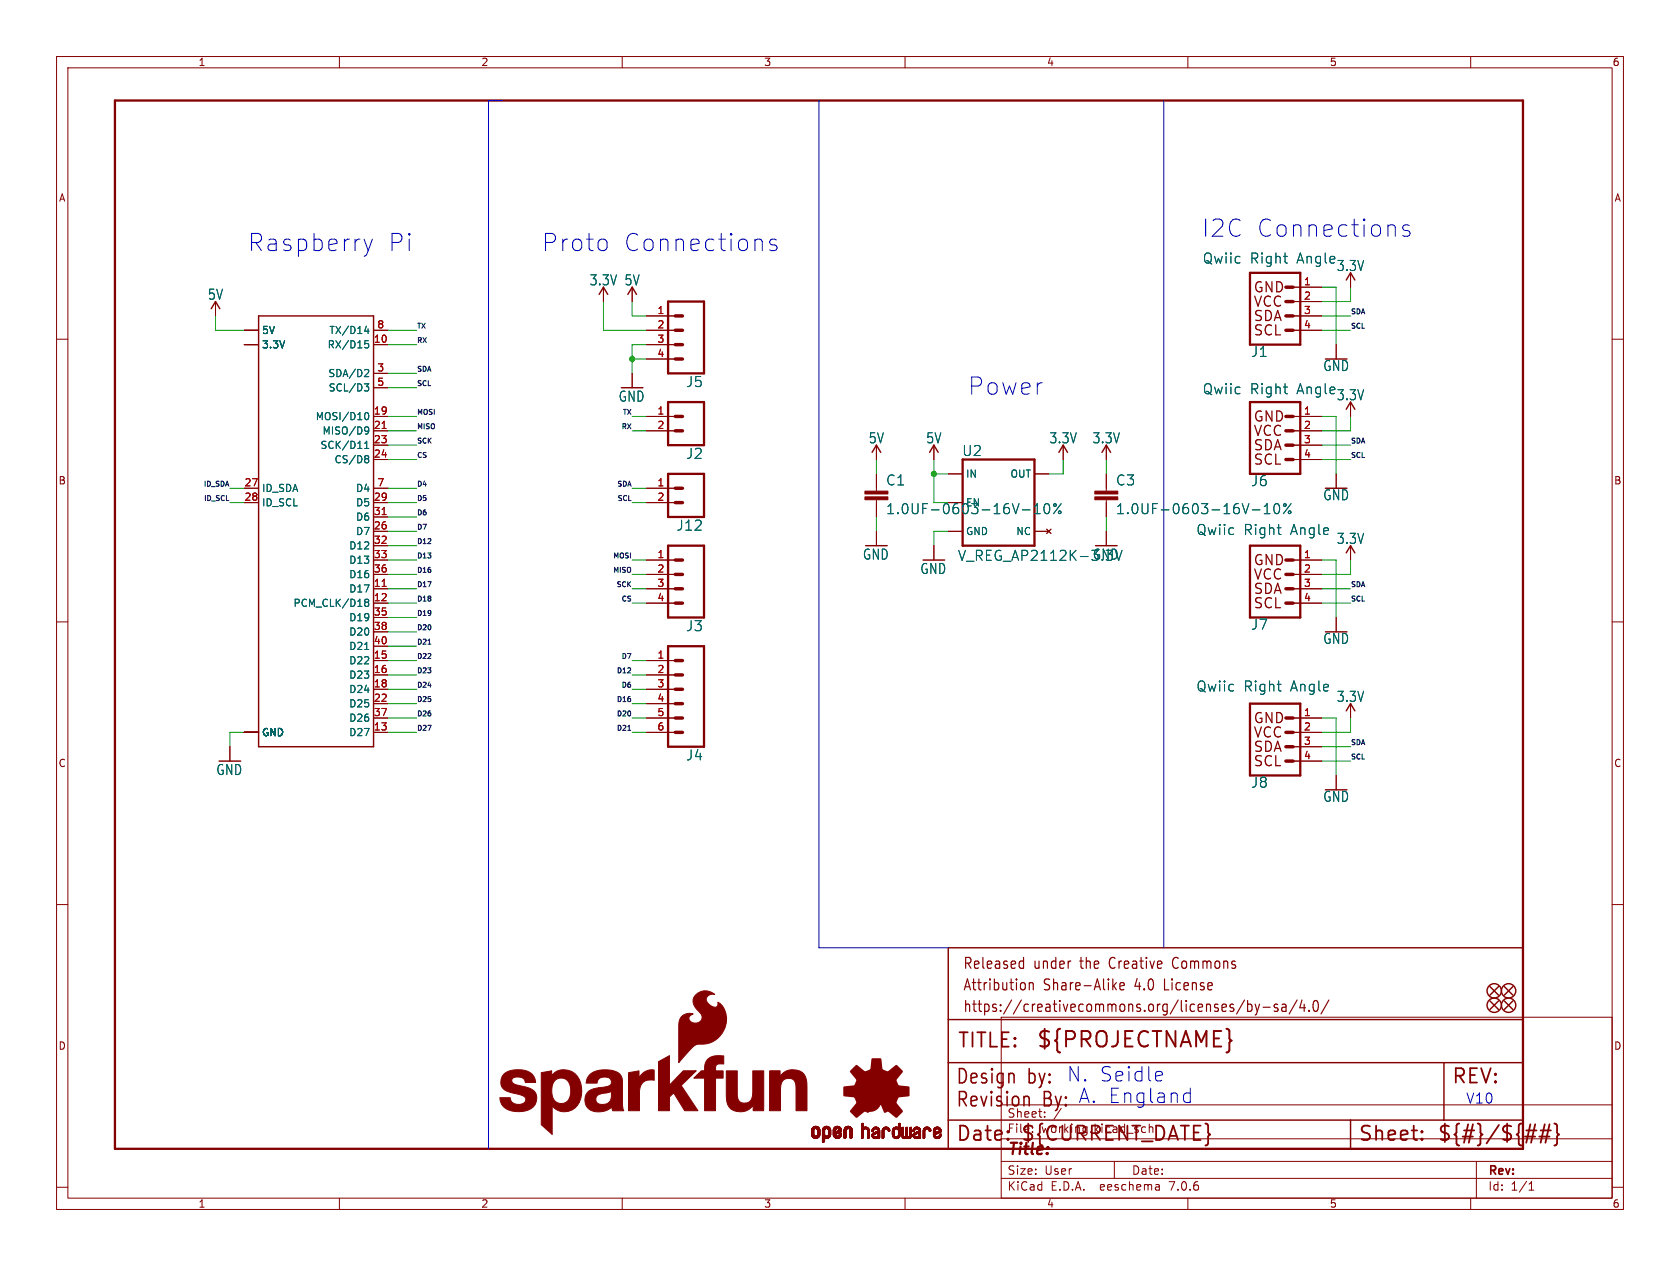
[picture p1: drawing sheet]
<svg xmlns="http://www.w3.org/2000/svg" width="297mm" height="224mm" viewBox="0 0 297 224" stroke-linecap="round" stroke-linejoin="round" font-family="sans-serif">
<defs><g id="words">
<g font-size="4.2" fill="#0000c2">
<text x="43.8" y="44.7">Raspberry</text>
<text x="68.5" y="44.7">Pi</text>
<text x="95.8" y="44.7">Proto</text>
<text x="110.2" y="44.7">Connections</text>
<text x="212.5" y="42.1">I2C Connections</text>
<text x="171.1" y="70.1">Power</text>
</g>
<text font-size="3.8" fill="#840000" x="183.1" y="185.7">${PROJECTNAME}</text>
<g font-size="3.5" fill="#840000">
<text x="169.2" y="185.7">TITLE:</text>
<text x="168.9" y="196.1">Revision</text>
<text x="168.9" y="192.1">Design</text>
<text x="181.6" y="192.1">by:</text>
<text x="256.5" y="192.1">REV:</text>
<text x="168.9" y="202.2">Date:</text>
<text x="180.3" y="202.2">${CURRENT_DATE}</text>
<text x="240" y="202.2">Sheet:</text>
<text x="254" y="202.2">${#}/${##}</text>
</g>
<g font-size="3.5" fill="#0000c2">
<text x="188.5" y="191.5">N. Seidle</text>
<text x="184.3" y="196.1">By: A. England</text>
</g>
<text font-size="2.8" fill="#840000" x="178" y="204.8">Title:</text>
<g font-size="2.7" fill="#840000">
<text x="170.2" y="171.7">Released</text>
<text x="182.7" y="171.7">under</text>
<text x="191.1" y="171.7">the</text>
<text x="196.5" y="171.7">Creative</text>
<text x="208" y="171.7">Commons</text>
<text x="170.2" y="175.5">Attribution</text>
<text x="170.2" y="179.3">https://creativecommons.org/licenses/by-sa/4.0/</text>
<text x="184.5" y="175.5">Share-Alike</text>
<text x="200.8" y="175.5">4.0</text>
<text x="206.2" y="175.5">License</text>
</g>
<g font-size="2.5" fill="#006464">
<text x="212.6" y="46.8">Qwiic</text>
<text x="221" y="46.8">Right</text>
<text x="229.3" y="46.8">Angle</text>
<text x="36.7" y="53.2">5V</text>
<text x="104.2" y="50.7">3.3V</text>
<text x="110.3" y="50.7">5V</text>
<text x="236.2" y="48.2">3.3V</text>
<text x="221.1" y="63.3">J1</text>
<text x="233.8" y="65.8">GND</text>
<text x="109.3" y="71.3">GND</text>
<text x="121.2" y="68.7">J5</text>
<text x="212.6" y="70">Qwiic</text>
<text x="221" y="70">Right</text>
<text x="229.3" y="70">Angle</text>
<text x="236.2" y="71">3.3V</text>
<text x="121.2" y="81.4">J2</text>
<text x="153.5" y="78.6">5V</text>
<text x="163.7" y="78.6">5V</text>
<text x="170" y="80.9">U2</text>
<text x="185.4" y="78.6">3.3V</text>
<text x="193.1" y="78.6">3.3V</text>
<text x="156.6" y="86.1">C1</text>
<text x="197.2" y="86.1">C3</text>
<text x="221.1" y="86.2">J6</text>
<text x="233.8" y="88.7">GND</text>
<text x="119.5" y="94.1">J12</text>
<text x="197.2" y="91.2">1.0UF-0603-16V-10%</text>
<text x="211.4" y="94.8">Qwiic</text>
<text x="219.8" y="94.8">Right</text>
<text x="228.1" y="94.8">Angle</text>
<text x="152.5" y="99.2">GND</text>
<text x="162.6" y="101.7">GND</text>
<text x="169.3" y="99.4">V_REG_AP2112K-3.3V</text>
<text x="193.1" y="99.2">GND</text>
<text x="236.2" y="96.4">3.3V</text>
<text x="121.2" y="111.9">J3</text>
<text x="221.1" y="111.6">J7</text>
<text x="233.8" y="114.1">GND</text>
<text x="211.4" y="122.5">Qwiic</text>
<text x="219.8" y="122.5">Right</text>
<text x="228.1" y="122.5">Angle</text>
<text x="236.2" y="124.4">3.3V</text>
<text x="38.2" y="137.3">GND</text>
<text x="121.2" y="134.7">J4</text>
<text x="221.1" y="139.5">J8</text>
<text x="233.8" y="142">GND</text>
</g>
<g font-size="2.5" fill="#840000">
<text x="221.5" y="52">GND</text>
<text x="221.5" y="59.6">SCL</text>
<text x="221.5" y="57.1">SDA</text>
<text x="221.5" y="54.6">VCC</text>
<text x="221.5" y="74.9">GND</text>
<text x="221.5" y="77.4">VCC</text>
<text x="221.5" y="82.5">SCL</text>
<text x="221.5" y="80">SDA</text>
<text x="156.6" y="91.2">1.0UF-0603-16V-10%</text>
<text x="221.5" y="100.3">GND</text>
<text x="221.5" y="107.9">SCL</text>
<text x="221.5" y="105.4">SDA</text>
<text x="221.5" y="102.8">VCC</text>
<text x="221.5" y="128.2">GND</text>
<text x="221.5" y="130.8">VCC</text>
<text x="221.5" y="135.8">SCL</text>
<text x="221.5" y="133.3">SDA</text>
</g>
<text font-size="2.5" fill="#0000c2" x="259.1" y="195.3">V10</text>
<g font-size="2.1" fill="#840000">
<text x="178" y="197.9">Sheet:</text>
<text x="186.2" y="197.9">/</text>
<text x="178" y="200.6">File:</text>
<text x="184.1" y="200.6">working.kicad_sch</text>
<text x="178" y="208">Size:</text>
<text x="184.7" y="208">User</text>
<text x="200" y="208">Date:</text>
<text x="263" y="208.2">Rev:</text>
<text x="178" y="210.8">KiCad</text>
<text x="185.7" y="210.8">E.D.A.</text>
<text x="194.6" y="210.8">eeschema</text>
<text x="207" y="210.8">7.0.6</text>
<text x="263" y="210.8">Id:</text>
<text x="267.1" y="210.8">1/1</text>
</g>
<g font-size="1.8" fill="#840000">
<text x="35" y="11.9">1</text>
<text x="85" y="11.9">2</text>
<text x="135" y="11.9">3</text>
<text x="185" y="11.9">4</text>
<text x="235" y="11.9">5</text>
<text x="285" y="11.9">6</text>
<text x="10.3" y="35.9">A</text>
<text x="285.3" y="35.9">A</text>
<text x="10.3" y="85.9">B</text>
<text x="285.3" y="85.9">B</text>
<text x="10.3" y="135.9">C</text>
<text x="285.3" y="135.9">C</text>
<text x="10.3" y="185.9">D</text>
<text x="285.3" y="185.9">D</text>
<text x="35" y="213.8">1</text>
<text x="85" y="213.8">2</text>
<text x="135" y="213.8">3</text>
<text x="185" y="213.8">4</text>
<text x="235" y="213.8">5</text>
<text x="285" y="213.8">6</text>
</g>
<g font-size="1.8" fill="#a90000">
<text x="230.4" y="50.5">1</text>
<text x="230.4" y="53.1">2</text>
<text x="66.6" y="58.2">8</text>
<text x="116.1" y="55.6">1</text>
<text x="116.1" y="58.2">2</text>
<text x="230.4" y="55.6">3</text>
<text x="230.4" y="58.2">4</text>
<text x="66" y="60.7">10</text>
<text x="66.6" y="65.8">3</text>
<text x="116.1" y="60.7">3</text>
<text x="116.1" y="63.2">4</text>
<text x="66.6" y="68.3">5</text>
<text x="66" y="73.4">19</text>
<text x="66" y="75.9">21</text>
<text x="116.1" y="73.4">1</text>
<text x="116.1" y="75.9">2</text>
<text x="230.4" y="73.4">1</text>
<text x="230.4" y="75.9">2</text>
<text x="66" y="78.5">23</text>
<text x="66" y="81">24</text>
<text x="230.4" y="78.5">3</text>
<text x="230.4" y="81">4</text>
<text x="43.1" y="86.1">27</text>
<text x="43.1" y="88.6">28</text>
<text x="66" y="88.6">29</text>
<text x="66.6" y="86.1">7</text>
<text x="116.1" y="86.1">1</text>
<text x="116.1" y="88.6">2</text>
<text x="66" y="93.7">26</text>
<text x="66" y="91.2">31</text>
<text x="66" y="96.3">32</text>
<text x="66" y="98.8">33</text>
<text x="66" y="101.3">36</text>
<text x="116.1" y="98.8">1</text>
<text x="116.1" y="101.3">2</text>
<text x="230.4" y="98.8">1</text>
<text x="230.4" y="101.3">2</text>
<text x="66" y="103.9">11</text>
<text x="66" y="106.4">12</text>
<text x="116.1" y="103.9">3</text>
<text x="116.1" y="106.4">4</text>
<text x="230.4" y="103.9">3</text>
<text x="230.4" y="106.4">4</text>
<text x="66" y="109">35</text>
<text x="66" y="111.5">38</text>
<text x="66" y="116.6">15</text>
<text x="66" y="119.1">16</text>
<text x="66" y="114">40</text>
<text x="116.1" y="116.6">1</text>
<text x="116.1" y="119.1">2</text>
<text x="66" y="121.7">18</text>
<text x="66" y="124.2">22</text>
<text x="116.1" y="121.7">3</text>
<text x="116.1" y="124.2">4</text>
<text x="66" y="129.3">13</text>
<text x="66" y="126.7">37</text>
<text x="116.1" y="126.7">5</text>
<text x="116.1" y="129.3">6</text>
<text x="230.4" y="126.7">1</text>
<text x="230.4" y="129.3">2</text>
<text x="230.4" y="131.8">3</text>
<text x="230.4" y="134.4">4</text>
</g>
<g font-size="1.8" fill="#006464">
<text x="46.2" y="59.3">5V</text>
<text x="58.1" y="59.3">TX/D14</text>
<text x="46.2" y="61.8">3.3V</text>
<text x="57.8" y="61.8">RX/D15</text>
<text x="58" y="66.9">SDA/D2</text>
<text x="58" y="69.4">SCL/D3</text>
<text x="55.7" y="74.5">MOSI/D10</text>
<text x="56.9" y="77.1">MISO/D9</text>
<text x="56.6" y="79.6">SCK/D11</text>
<text x="59" y="82.1">CS/D8</text>
<text x="46.2" y="87.2">ID_SDA</text>
<text x="46.2" y="89.8">ID_SCL</text>
<text x="62.8" y="89.8">D5</text>
<text x="62.8" y="87.2">D4</text>
<text x="170.7" y="84.7">IN</text>
<text x="170.7" y="89.8">EN</text>
<text x="178.5" y="84.7">OUT</text>
<text x="62.8" y="94.8">D7</text>
<text x="62.8" y="92.3">D6</text>
<text x="170.7" y="94.8">GND</text>
<text x="179.6" y="94.8">NC</text>
<text x="61.6" y="97.4">D12</text>
<text x="61.6" y="99.9">D13</text>
<text x="51.8" y="107.5">PCM_CLK/D18</text>
<text x="61.6" y="105">D17</text>
<text x="61.6" y="102.5">D16</text>
<text x="61.6" y="110.1">D19</text>
<text x="61.6" y="112.6">D20</text>
<text x="61.6" y="117.7">D22</text>
<text x="61.6" y="115.2">D21</text>
<text x="61.6" y="120.2">D23</text>
<text x="61.6" y="122.8">D24</text>
<text x="61.6" y="125.3">D25</text>
<text x="46.2" y="130.4">GND</text>
<text x="61.6" y="130.4">D27</text>
<text x="61.6" y="127.9">D26</text>
</g>
<g font-size="1.2" fill="#0f0f0f">
<text x="73.7" y="58.2">TX</text>
<text x="238.8" y="58.2">SCL</text>
<text x="238.8" y="55.6">SDA</text>
<text x="73.7" y="65.8">SDA</text>
<text x="73.7" y="60.7">RX</text>
<text x="73.7" y="68.3">SCL</text>
<text x="73.7" y="76">MISO</text>
<text x="73.7" y="73.4">MOSI</text>
<text x="109.7" y="76">RX</text>
<text x="110" y="73.4">TX</text>
<text x="73.7" y="78.5">SCK</text>
<text x="73.7" y="81">CS</text>
<text x="238.8" y="81">SCL</text>
<text x="238.8" y="78.5">SDA</text>
<text x="35.9" y="86.1">ID_SDA</text>
<text x="35.9" y="88.7">ID_SCL</text>
<text x="73.7" y="86.1">D4</text>
<text x="73.7" y="88.7">D5</text>
<text x="109" y="86.1">SDA</text>
<text x="109" y="88.7">SCL</text>
<text x="73.7" y="91.2">D6</text>
<text x="73.7" y="93.7">D7</text>
<text x="73.7" y="96.3">D12</text>
<text x="73.7" y="101.4">D16</text>
<text x="73.7" y="98.8">D13</text>
<text x="108.3" y="101.4">MISO</text>
<text x="108.3" y="98.8">MOSI</text>
<text x="73.7" y="106.4">D18</text>
<text x="73.7" y="103.9">D17</text>
<text x="108.9" y="103.9">SCK</text>
<text x="109.7" y="106.4">CS</text>
<text x="238.8" y="103.9">SDA</text>
<text x="238.8" y="106.4">SCL</text>
<text x="73.7" y="109">D19</text>
<text x="73.7" y="111.5">D20</text>
<text x="73.7" y="114.1">D21</text>
<text x="73.7" y="116.6">D22</text>
<text x="73.7" y="119.1">D23</text>
<text x="108.9" y="119.1">D12</text>
<text x="109.7" y="116.6">D7</text>
<text x="73.7" y="124.2">D25</text>
<text x="73.7" y="121.7">D24</text>
<text x="108.9" y="124.2">D16</text>
<text x="109.7" y="121.7">D6</text>
<text x="73.7" y="126.8">D26</text>
<text x="73.7" y="129.3">D27</text>
<text x="108.9" y="126.8">D20</text>
<text x="108.9" y="129.3">D21</text>
<text x="238.8" y="131.8">SDA</text>
<text x="238.8" y="134.4">SCL</text>
</g>
</g></defs>
<g fill="none" stroke="#840000" stroke-width=".18">
<path d="M10 10h277v203.9h-277zM12 12h273v199.9h-273zM60 10v2M110 10v2M160 10v2M210 10v2M260 10v2M10 60h2M38.1 53.3v2.6M43.2 58.4h2.5M66 58.4h2.6M106.7 50.8v2.5"/>
<path d="M111.8 50.8v2.5M114.3 55.9h5.1M114.3 58.4h5.1M228.6 50.8h5.1M228.6 53.3h5.1M228.6 55.9h5.1M228.6 58.4h5.1M238.8 48.3v2.5M285 60h2M43.2 61h2.5M66 73.7h2.6M66 76.2h2.6"/>
<path d="M66 61h2.6M66 78.7h2.6M66 66h2.6M66 68.6h2.6M111.8 66v2.6M114.3 73.7h5.1M114.3 76.2h5.1M114.3 61h5.1M114.3 63.5h5.1M154.9 78.7v2.6M165.1 78.7v2.6M188 78.7v2.6"/>
<path d="M195.6 78.7v2.6M228.6 73.7h5.1M228.6 76.2h5.1M228.6 78.7h5.1M236.2 61v2.5M238.8 71.1v2.6M43.2 86.4h2.5M43.2 88.9h2.5M66 94h2.6M66 99.1h2.6M66 86.4h2.6M66 88.9h2.6"/>
<path d="M66 81.3h2.6M66 91.4h2.6M66 96.5h2.6M114.3 99.1h5.1M114.3 86.4h5.1M114.3 88.9h5.1M154.9 83.8v3.1M154.9 88.4v3M154.9 94v2.5M165.1 96.5v2.6M167.6 83.8h2.6M167.6 94h2.6"/>
<path d="M182.9 83.8h2.5M182.9 94h2.5M185 93.6l.8 .8M185.8 93.6l-.8 .8M195.6 83.8v3.1M195.6 88.4v3M195.6 94v2.5M228.6 99.1h5.1M228.6 81.3h5.1M236.2 83.8v2.6M238.8 96.5v2.6M10 110h2"/>
<path d="M66 101.6h2.6M66 104.1h2.6M66 106.7h2.6M66 116.8h2.6M66 119.4h2.6M66 109.2h2.6M66 111.8h2.6M66 114.3h2.6M114.3 101.6h5.1M114.3 104.1h5.1M114.3 106.7h5.1M114.3 116.8h5.1"/>
<path d="M114.3 119.4h5.1M228.6 101.6h5.1M228.6 104.1h5.1M228.6 106.7h5.1M236.2 109.2v2.6M285 110h2M40.6 132.1v2.5M43.2 129.5h2.5M66 121.9h2.6M66 124.5h2.6M66 127h2.6M66 129.5h2.6"/>
<path d="M114.3 121.9h5.1M114.3 124.5h5.1M114.3 127h5.1M114.3 129.5h5.1M228.6 127h5.1M228.6 129.5h5.1M228.6 132.1h5.1M228.6 134.6h5.1M236.2 137.2v2.5M238.8 124.5v2.5M10 160h2M285 160h2"/>
<path d="M177 179.9h108v32h-108zM177 195.4h108M10 210h2M60 211.9v2M110 211.9v2M160 211.9v2M177 208.4h108M177 205.4h108M177 201.4h108M197 205.4v3M204.9 209.6l.1 .9M205 210.4l-.2 .1"/>
<path d="M205 209.9h-.2M210 211.9v2M260 211.9v2M261 205.4v6.5M270.3 210.5h.9M270.3 209.4l.4-.4v1.5M285 210h2"/>
</g>
<g fill="none" stroke="#840000" stroke-width=".25">
<path d="M37.3 54.6l.8-1.3 .8 1.3M45.7 55.9h20.3v76.2h-20.3zM105.9 52.1l.8-1.3 .7 1.3M111 52.1l.8-1.3 .7 1.3M238 49.5l.8-1.2 .7 1.2M238 72.4l.8-1.3 .7 1.3M154.2 80l.7-1.3 .8 1.3M164.3 80l.8-1.3 .8 1.3M187.2 80l.8-1.3 .7 1.3M194.8 80l.8-1.3 .7 1.3M238 97.8l.8-1.3 .7 1.3M238 125.7l.8-1.2 .7 1.2"/>
<path d="M167.6 167.6h101.6v35.6h-101.6zM263.4 177l1.5 1.6M263.4 174.5l1.5 1.5M264.9 177l-1.5 1.6M264.9 174.5l-1.5 1.5M265.9 174.5l1.6 1.5M265.9 177l1.6 1.6M267.5 174.5l-1.6 1.5M267.5 177l-1.6 1.6M167.6 198.1h101.6M167.6 180.3h101.6M167.6 188h101.6"/>
<path d="M238.8 198.1v5.1M255.3 188v10.1"/>
<circle cx="264.2" cy="177.8" r="1.27"/>
<circle cx="264.2" cy="175.3" r="1.27"/>
<circle cx="266.7" cy="177.8" r="1.27"/>
<circle cx="266.7" cy="175.3" r="1.27"/>
</g>
<path d="M20.3 17.8h248.9v185.4h-248.9zM118.1 53.3h6.4v12.7h-6.4zM221 48.3h8.9v12.7h-8.9zM118.1 71.1h6.4v7.6h-6.4zM221 71.1h8.9v12.7h-8.9zM118.1 96.5h6.4v12.7h-6.4zM118.1 83.8h6.4v7.6h-6.4zM170.2 81.3h12.7v15.2h-12.7zM221 96.5h8.9v12.7h-8.9zM118.1 114.3h6.4v17.8h-6.4zM221 124.5h8.9v12.7h-8.9z" fill="none" stroke="#840000" stroke-width=".41"/>
<g fill="#840000" stroke="#840000" stroke-width=".18">
<path d="M152.9 87.9h4.1v.5h-4.1z"/>
<path d="M152.9 86.9h4.1v.5h-4.1z"/>
<path d="M143.5 200.7h.4z"/>
<path d="M143.5 200.6l.4 .1z"/>
<path d="M143.5 200.6h.4z"/>
<path d="M143.5 200.5l.4 .1z"/>
<path d="M143.5 200.5h.4z"/>
<path d="M143.5 200.4l.4 .1z"/>
<path d="M143.5 200.4h.4z"/>
<path d="M143.5 200.3l.4 .1z"/>
<path d="M143.5 200.3h.4z"/>
<path d="M143.5 200.2l.4 .1z"/>
<path d="M143.5 200.2h.4z"/>
<path d="M143.5 200.1l.4 .1z"/>
<path d="M143.5 200.1h.4z"/>
<path d="M143.5 200l.4 .1z"/>
<path d="M143.5 200h.4z"/>
<path d="M143.5 199.9l.4 .1z"/>
<path d="M143.5 199.9h.4z"/>
<path d="M143.5 199.8l.4 .1z"/>
<path d="M143.5 199.8h.4z"/>
<path d="M143.5 200.8h.5z"/>
<path d="M143.5 200.8h.4z"/>
<path d="M143.5 200.7l.4 .1z"/>
<path d="M143.5 199.7l.4 .1z"/>
<path d="M143.5 200.9h.5z"/>
<path d="M143.5 200.8l.5 .1z"/>
<path d="M143.5 199.7h.4z"/>
<path d="M143.5 199.7h.5z"/>
<path d="M143.5 200.9h.6z"/>
<path d="M143.5 199.6l.6 .1z"/>
<path d="M143.6 200.9l.5 .1z"/>
<path d="M143.6 199.6h.5z"/>
<path d="M143.6 201h1.3z"/>
<path d="M143.6 201h.6z"/>
<path d="M143.6 199.6h1.2z"/>
<path d="M143.6 201h1.2z"/>
<path d="M143.6 199.5l1.2 .1z"/>
<path d="M143.6 201l1.2 .1z"/>
<path d="M143.6 199.5h1.2z"/>
<path d="M143.6 201.1h1.2z"/>
<path d="M143.7 201.1h1.1z"/>
<path d="M143.7 199.5h1.1z"/>
<path d="M143.7 201.1h1z"/>
<path d="M143.7 199.4l1 .1z"/>
<path d="M143.7 201.1l1 .1z"/>
<path d="M143.7 199.4h1z"/>
<path d="M143.7 201.2h1z"/>
<path d="M143.8 201.2h.9z"/>
<path d="M143.8 199.4h.9z"/>
<path d="M143.8 201.2h.8z"/>
<path d="M143.8 199.4h.8z"/>
<path d="M143.8 199.3l.8 .1z"/>
<path d="M143.8 199.3h.8z"/>
<path d="M143.8 201.2l.8 .1z"/>
<path d="M143.8 201.3h.8z"/>
<path d="M143.9 199.3h.7z"/>
<path d="M143.9 201.3h.7z"/>
<path d="M143.9 201.3h.6z"/>
<path d="M143.9 199.3h.6z"/>
<path d="M144 199.3h.4z"/>
<path d="M144 201.3h.4z"/>
<path d="M144 199.2l.4 .1z"/>
<path d="M144.1 199.2h.3z"/>
<path d="M144.1 201.3l.2 .1z"/>
<path d="M144.1 201.4h.2z"/>
<path d="M144.1 199.2h.2z"/>
<path d="M144.3 199.6h.6z"/>
<path d="M144.3 201h.6z"/>
<path d="M144.3 200.9l.6 .1z"/>
<path d="M144.3 200.9h.6z"/>
<path d="M144.3 199.6l.6 .1z"/>
<path d="M144.4 200.9h.5z"/>
<path d="M144.4 199.7h.5z"/>
<path d="M144.5 200.8l.4 .1z"/>
<path d="M144.5 199.7h.4z"/>
<path d="M144.5 200.8h.4z"/>
<path d="M144.5 199.7l.4 .1z"/>
<path d="M144.5 199.8h.4z"/>
<path d="M144.5 200.7l.4 .1z"/>
<path d="M144.5 200.7h.4z"/>
<path d="M144.5 199.9h.4z"/>
<path d="M144.5 199.8l.4 .1z"/>
<path d="M144.5 200.6l.4 .1z"/>
<path d="M144.5 200.6h.4z"/>
<path d="M144.5 200.5l.4 .1z"/>
<path d="M144.5 200.5h.4z"/>
<path d="M144.5 200.4l.4 .1z"/>
<path d="M144.5 200.4h.4z"/>
<path d="M144.5 200.3l.4 .1z"/>
<path d="M144.5 200.3h.4z"/>
<path d="M144.5 200.2l.4 .1z"/>
<path d="M144.5 200.2h.4z"/>
<path d="M144.5 200.1l.4 .1z"/>
<path d="M144.5 200.1h.4z"/>
<path d="M144.5 200l.4 .1z"/>
<path d="M144.5 200h.4z"/>
<path d="M144.5 199.9l.4 .1z"/>
<path d="M145.4 202h.2z"/>
<path d="M145.4 202h.3z"/>
<path d="M145.4 201.9l.3 .1z"/>
<path d="M145.4 201.9h.3z"/>
<path d="M145.4 201.9h.4z"/>
<path d="M145.4 201.8l.4 .1z"/>
<path d="M145.4 201.8h.4z"/>
<path d="M145.4 201.7l.4 .1z"/>
<path d="M145.4 201.7h.4z"/>
<path d="M145.4 201.6l.4 .1z"/>
<path d="M145.4 201.6h.4z"/>
<path d="M145.4 201.5l.4 .1z"/>
<path d="M145.4 201.5h.4z"/>
<path d="M145.4 201.4l.4 .1z"/>
<path d="M145.4 201.4h.4z"/>
<path d="M145.4 201.3l.4 .1z"/>
<path d="M145.4 201.3h.4z"/>
<path d="M145.4 201.3h1z"/>
<path d="M145.4 201.3h1.1z"/>
<path d="M145.4 201.2l1.1 .1z"/>
<path d="M145.4 201.2h1.1z"/>
<path d="M145.4 201.2h1.2z"/>
<path d="M145.4 201.1l1.2 .1z"/>
<path d="M145.4 201.1h1.2z"/>
<path d="M145.4 201.1h1.3z"/>
<path d="M145.4 201l1.3 .1z"/>
<path d="M145.4 201h1.3z"/>
<path d="M145.4 201h1.4z"/>
<path d="M145.4 201h.7z"/>
<path d="M145.4 200.9l.6 .1z"/>
<path d="M145.4 200.9h.6z"/>
<path d="M145.4 200.9h.5z"/>
<path d="M145.4 200.8l.5 .1z"/>
<path d="M145.4 200.8h.5z"/>
<path d="M145.4 200.8h.4z"/>
<path d="M145.4 200.7l.4 .1z"/>
<path d="M145.4 200.7h.4z"/>
<path d="M145.4 200.6l.4 .1z"/>
<path d="M145.4 200.6h.4z"/>
<path d="M145.4 200.5l.4 .1z"/>
<path d="M145.4 200.5h.4z"/>
<path d="M145.4 200.4l.4 .1z"/>
<path d="M145.4 200.4h.4z"/>
<path d="M145.4 200.3l.4 .1z"/>
<path d="M145.4 200.3h.4z"/>
<path d="M145.4 200.2l.4 .1z"/>
<path d="M145.4 200.2h.4z"/>
<path d="M145.4 200.1l.4 .1z"/>
<path d="M145.4 200.1h.4z"/>
<path d="M145.4 200l.4 .1z"/>
<path d="M145.4 200h.4z"/>
<path d="M145.4 199.9l.4 .1z"/>
<path d="M145.4 199.9h.4z"/>
<path d="M145.4 199.8l.4 .1z"/>
<path d="M145.4 199.8h.4z"/>
<path d="M145.4 199.8h.5z"/>
<path d="M145.4 202h.1z"/>
<path d="M145.4 199.7l.5 .1z"/>
<path d="M145.4 202l.1 .1z"/>
<path d="M145.4 199.7h.5z"/>
<path d="M145.4 199.7h.6z"/>
<path d="M145.5 199.7h.5z"/>
<path d="M145.5 199.6l.5 .1z"/>
<path d="M145.5 199.6h.5z"/>
<path d="M145.5 199.6h1.3z"/>
<path d="M145.5 199.6h1.2z"/>
<path d="M145.5 199.5l1.2 .1z"/>
<path d="M145.5 199.5h1.2z"/>
<path d="M145.6 199.5h1.1z"/>
<path d="M145.6 199.4l1.1 .1z"/>
<path d="M145.6 199.4h1z"/>
<path d="M145.7 199.4h.9z"/>
<path d="M145.7 199.3l.8 .1z"/>
<path d="M145.7 199.3h.8z"/>
<path d="M145.8 199.3h.7z"/>
<path d="M145.8 199.3h.6z"/>
<path d="M145.9 201.3h.5z"/>
<path d="M145.9 199.3h.5z"/>
<path d="M145.9 201.3h.4z"/>
<path d="M145.9 199.3h.4z"/>
<path d="M145.9 199.2l.4 .1z"/>
<path d="M146 201.3h.3z"/>
<path d="M146 199.2h.3z"/>
<path d="M146 201.3l.3 .1z"/>
<path d="M146 199.2h.2z"/>
<path d="M146 201.4h.2z"/>
<path d="M146.2 199.6h.6z"/>
<path d="M146.2 201h.6z"/>
<path d="M146.2 200.9l.6 .1z"/>
<path d="M146.3 200.9h.5z"/>
<path d="M146.3 199.6l.5 .1z"/>
<path d="M146.3 199.7h.5z"/>
<path d="M146.4 200.9h.4z"/>
<path d="M146.4 199.7h.4z"/>
<path d="M146.4 200.8l.4 .1z"/>
<path d="M146.4 200.8h.4z"/>
<path d="M146.4 199.7l.4 .1z"/>
<path d="M146.4 199.8h.4z"/>
<path d="M146.4 200.8h.5z"/>
<path d="M146.4 199.8h.5z"/>
<path d="M146.5 200.7l.4 .1z"/>
<path d="M146.5 200.7h.4z"/>
<path d="M146.5 199.8l.4 .1z"/>
<path d="M146.5 199.8h.4z"/>
<path d="M146.5 199.9h.4z"/>
<path d="M146.5 200.6l.4 .1z"/>
<path d="M146.5 200.6h.4z"/>
<path d="M146.5 200.5l.4 .1z"/>
<path d="M146.5 200.5h.4z"/>
<path d="M146.5 200.4l.4 .1z"/>
<path d="M146.5 200.4h.4z"/>
<path d="M146.5 200.3l.4 .1z"/>
<path d="M146.5 200.3h.4z"/>
<path d="M146.5 200.2l.4 .1z"/>
<path d="M146.5 200.2h.4z"/>
<path d="M146.5 200.1l.4 .1z"/>
<path d="M146.5 200.1h.4z"/>
<path d="M146.5 200l.4 .1z"/>
<path d="M146.5 200h.4z"/>
<path d="M146.5 199.9l.4 .1z"/>
<path d="M147.3 200.8h.4z"/>
<path d="M147.3 200.7l.4 .1z"/>
<path d="M147.3 200.7h.4z"/>
<path d="M147.3 200.6l.4 .1z"/>
<path d="M147.3 200.6h.4z"/>
<path d="M147.3 200.6h.5z"/>
<path d="M147.3 200.6h.6z"/>
<path d="M147.3 200.5l.6 .1z"/>
<path d="M147.3 200.5h.6z"/>
<path d="M147.3 200.5h.7z"/>
<path d="M147.3 200.5h.8z"/>
<path d="M147.3 200.4l.8 .1z"/>
<path d="M147.3 200.4h.9z"/>
<path d="M147.3 200.4h1z"/>
<path d="M147.3 200.3l1 .1z"/>
<path d="M147.3 200.3h1.1z"/>
<path d="M147.3 200.3h1.2z"/>
<path d="M147.3 200.2l1.3 .1z"/>
<path d="M147.3 200.2h1.3z"/>
<path d="M147.3 200.2h1.4z"/>
<path d="M147.3 200.2h.4z"/>
<path d="M147.3 200.1l.4 .1z"/>
<path d="M147.3 200.1h.4z"/>
<path d="M147.3 200l.4 .1z"/>
<path d="M147.3 200h.4z"/>
<path d="M147.3 199.9l.4 .1z"/>
<path d="M147.3 199.9h.4z"/>
<path d="M147.3 199.8l.4 .1z"/>
<path d="M147.3 199.8h.4z"/>
<path d="M147.3 200.9h.5z"/>
<path d="M147.3 200.8l.5 .1z"/>
<path d="M147.3 200.8h.5z"/>
<path d="M147.3 199.8h.5z"/>
<path d="M147.3 199.7l.5 .1z"/>
<path d="M147.3 199.7h.5z"/>
<path d="M147.4 200.9h.5z"/>
<path d="M147.4 199.7h.4z"/>
<path d="M147.4 199.7h.5z"/>
<path d="M147.4 200.9l.5 .1z"/>
<path d="M147.4 199.6l.5 .1z"/>
<path d="M147.4 199.6h.5z"/>
<path d="M147.4 201h1.3z"/>
<path d="M147.4 201h.6z"/>
<path d="M147.4 199.6h.6z"/>
<path d="M147.4 199.6h1.3z"/>
<path d="M147.4 201h1.2z"/>
<path d="M147.4 199.5l1.3 .1z"/>
<path d="M147.4 199.5h1.2z"/>
<path d="M147.4 201l1.2 .1z"/>
<path d="M147.5 201.1h1.1z"/>
<path d="M147.5 199.5h1.1z"/>
<path d="M147.5 199.4l1.1 .1z"/>
<path d="M147.5 201.1h1z"/>
<path d="M147.5 201.1l1 .1z"/>
<path d="M147.5 199.4h1.1z"/>
<path d="M147.5 201.2h1z"/>
<path d="M147.5 199.4h1z"/>
<path d="M147.6 201.2h.9z"/>
<path d="M147.6 199.4h.9z"/>
<path d="M147.6 201.2h.8z"/>
<path d="M147.6 199.3l.8 .1z"/>
<path d="M147.6 201.2l.8 .1z"/>
<path d="M147.6 199.3h.8z"/>
<path d="M147.7 201.3h.7z"/>
<path d="M147.7 199.3h.7z"/>
<path d="M147.7 199.3h.6z"/>
<path d="M147.7 201.3h.6z"/>
<path d="M147.8 199.3h.5z"/>
<path d="M147.8 201.3h.5z"/>
<path d="M147.8 200.2h.9z"/>
<path d="M147.8 200.1l.9 .1z"/>
<path d="M147.8 199.3h.4z"/>
<path d="M147.8 201.3h.4z"/>
<path d="M147.8 200.1h.9z"/>
<path d="M147.9 199.2l.3 .1z"/>
<path d="M147.9 201.3h.3z"/>
<path d="M147.9 201.3l.3 .1z"/>
<path d="M147.9 200.1h.8z"/>
<path d="M147.9 199.2h.3z"/>
<path d="M147.9 201.4h.2z"/>
<path d="M147.9 199.2h.2z"/>
<path d="M148 200.1h.7z"/>
<path d="M148.1 200l.6 .1z"/>
<path d="M148.1 200h.6z"/>
<path d="M148.1 199.6h.6z"/>
<path d="M148.1 201h.6z"/>
<path d="M148.2 200.9l.5 .1z"/>
<path d="M148.2 200h.5z"/>
<path d="M148.2 200.9h.5z"/>
<path d="M148.2 199.6l.5 .1z"/>
<path d="M148.2 199.7h.5z"/>
<path d="M148.3 200.9h.4z"/>
<path d="M148.3 199.7h.4z"/>
<path d="M148.3 200h.4z"/>
<path d="M148.3 199.7l.4 .1z"/>
<path d="M148.3 200.8l.4 .1z"/>
<path d="M148.3 199.8h.4z"/>
<path d="M148.3 200.8h.4z"/>
<path d="M148.3 199.9l.4 .1z"/>
<path d="M148.3 199.9h.4z"/>
<path d="M148.3 199.8l.4 .1z"/>
<path d="M148.4 200.7l.3 .1z"/>
<path d="M148.4 200.7h.3z"/>
<path d="M148.4 200.6l.3 .1z"/>
<path d="M148.4 200.6h.3z"/>
<path d="M148.4 200.5l.3 .1z"/>
<path d="M148.5 200.5h.2z"/>
<path d="M148.6 200.5h.1z"/>
<path d="M149.2 201.3h.3z"/>
<path d="M149.2 201.2l.3 .1z"/>
<path d="M149.2 201.2h.3z"/>
<path d="M149.2 201.2h.4z"/>
<path d="M149.2 201.1l.4 .1z"/>
<path d="M149.2 201.1h.4z"/>
<path d="M149.2 201l.4 .1z"/>
<path d="M149.2 201h.4z"/>
<path d="M149.2 200.9l.4 .1z"/>
<path d="M149.2 200.9h.4z"/>
<path d="M149.2 200.8l.4 .1z"/>
<path d="M149.2 200.8h.4z"/>
<path d="M149.2 200.7l.4 .1z"/>
<path d="M149.2 200.7h.4z"/>
<path d="M149.2 200.6l.4 .1z"/>
<path d="M149.2 200.6h.4z"/>
<path d="M149.2 200.5l.4 .1z"/>
<path d="M149.2 200.5h.4z"/>
<path d="M149.2 200.4l.4 .1z"/>
<path d="M149.2 200.4h.4z"/>
<path d="M149.2 200.3l.4 .1z"/>
<path d="M149.2 200.3h.4z"/>
<path d="M149.2 200.2l.4 .1z"/>
<path d="M149.2 200.2h.4z"/>
<path d="M149.2 200.1l.4 .1z"/>
<path d="M149.2 200.1h.4z"/>
<path d="M149.2 200l.4 .1z"/>
<path d="M149.2 200h.4z"/>
<path d="M149.2 199.9l.4 .1z"/>
<path d="M149.2 199.9h.4z"/>
<path d="M149.2 199.8l.4 .1z"/>
<path d="M149.2 201.3h.2z"/>
<path d="M149.2 199.8h.4z"/>
<path d="M149.2 199.8h.5z"/>
<path d="M149.3 199.7l.4 .1z"/>
<path d="M149.3 199.7h.4z"/>
<path d="M149.3 199.7h.5z"/>
<path d="M149.3 199.6l.5 .1z"/>
<path d="M149.3 199.6h.5z"/>
<path d="M149.3 199.6h.6z"/>
<path d="M149.3 199.6h1.3z"/>
<path d="M149.3 199.5l1.3 .1z"/>
<path d="M149.3 199.5h1.3z"/>
<path d="M149.3 199.5h1.2z"/>
<path d="M149.4 199.5h1.1z"/>
<path d="M149.4 199.4l1.1 .1z"/>
<path d="M149.4 199.4h1.1z"/>
<path d="M149.5 199.4h.9z"/>
<path d="M149.5 199.3l.9 .1z"/>
<path d="M149.5 199.3h.8z"/>
<path d="M149.6 199.3h.7z"/>
<path d="M149.6 199.3h.6z"/>
<path d="M149.7 199.3h.5z"/>
<path d="M149.8 199.2l.3 .1z"/>
<path d="M149.8 199.2h.3z"/>
<path d="M149.9 199.2h.2z"/>
<path d="M150 199.6h.6z"/>
<path d="M150.1 199.6h.5z"/>
<path d="M150.1 199.6l.5 .1z"/>
<path d="M150.1 199.7h.5z"/>
<path d="M150.2 199.7h.4z"/>
<path d="M150.2 199.7l.5 .1z"/>
<path d="M150.2 199.7h.5z"/>
<path d="M150.2 199.8h.5z"/>
<path d="M150.3 199.8h.4z"/>
<path d="M150.3 199.8l.4 .1z"/>
<path d="M150.3 201.3h.3z"/>
<path d="M150.3 201.2l.3 .1z"/>
<path d="M150.3 201.2h.3z"/>
<path d="M150.3 201.2h.4z"/>
<path d="M150.3 201.1l.4 .1z"/>
<path d="M150.3 201.1h.4z"/>
<path d="M150.3 201l.4 .1z"/>
<path d="M150.3 201h.4z"/>
<path d="M150.3 200.9l.4 .1z"/>
<path d="M150.3 200.9h.4z"/>
<path d="M150.3 200.8l.4 .1z"/>
<path d="M150.3 200.8h.4z"/>
<path d="M150.3 200.7l.4 .1z"/>
<path d="M150.3 200.7h.4z"/>
<path d="M150.3 200.6l.4 .1z"/>
<path d="M150.3 200.6h.4z"/>
<path d="M150.3 200.5l.4 .1z"/>
<path d="M150.3 200.5h.4z"/>
<path d="M150.3 200.4l.4 .1z"/>
<path d="M150.3 200.4h.4z"/>
<path d="M150.3 200.3l.4 .1z"/>
<path d="M150.3 200.3h.4z"/>
<path d="M150.3 200.2l.4 .1z"/>
<path d="M150.3 200.2h.4z"/>
<path d="M150.3 200.1l.4 .1z"/>
<path d="M150.3 200.1h.4z"/>
<path d="M150.3 200l.4 .1z"/>
<path d="M150.3 200h.4z"/>
<path d="M150.3 199.9l.4 .1z"/>
<path d="M150.3 199.9h.4z"/>
<path d="M150.3 201.3h.2z"/>
<path d="M150.3 201.3h.1z"/>
<path d="M152.3 201.3h.2z"/>
<path d="M152.3 198.9h.3z"/>
<path d="M152.3 201.3l.1 .1z"/>
<path d="M152.3 201.3h.3z"/>
<path d="M152.3 201.2l.3 .1z"/>
<path d="M152.3 201.2h.3z"/>
<path d="M152.3 201.1l.3 .1z"/>
<path d="M152.3 201.1h.3z"/>
<path d="M152.3 201l.3 .1z"/>
<path d="M152.3 201h.3z"/>
<path d="M152.3 200.9l.3 .1z"/>
<path d="M152.3 200.9h.3z"/>
<path d="M152.3 200.8l.3 .1z"/>
<path d="M152.3 200.8h.3z"/>
<path d="M152.3 200.7l.3 .1z"/>
<path d="M152.3 200.7h.3z"/>
<path d="M152.3 200.6l.3 .1z"/>
<path d="M152.3 200.6h.3z"/>
<path d="M152.3 200.5l.3 .1z"/>
<path d="M152.3 200.5h.3z"/>
<path d="M152.3 200.4l.3 .1z"/>
<path d="M152.3 200.4h.3z"/>
<path d="M152.3 200.3l.3 .1z"/>
<path d="M152.3 200.3h.3z"/>
<path d="M152.3 200.2l.3 .1z"/>
<path d="M152.3 200.2h.3z"/>
<path d="M152.3 200.1l.3 .1z"/>
<path d="M152.3 200.1h.3z"/>
<path d="M152.3 200l.3 .1z"/>
<path d="M152.3 200h.3z"/>
<path d="M152.3 199.9l.3 .1z"/>
<path d="M152.3 199.9h.3z"/>
<path d="M152.3 199.9h.4z"/>
<path d="M152.3 199.8l.4 .1z"/>
<path d="M152.3 199.8h.4z"/>
<path d="M152.3 199.7l.5 .1z"/>
<path d="M152.3 199.7h.5z"/>
<path d="M152.3 199.7h.6z"/>
<path d="M152.3 199.6l.7 .1z"/>
<path d="M152.3 199.6h1.3z"/>
<path d="M152.3 199.6h1.2z"/>
<path d="M152.3 199.5l1.2 .1z"/>
<path d="M152.3 199.5h1.2z"/>
<path d="M152.3 199.5h1.1z"/>
<path d="M152.3 199.4l1.1 .1z"/>
<path d="M152.3 199.4h1z"/>
<path d="M152.3 199.4h.3z"/>
<path d="M152.3 199.3l.3 .1z"/>
<path d="M152.3 199.3h.3z"/>
<path d="M152.3 199.2l.3 .1z"/>
<path d="M152.3 199.2h.3z"/>
<path d="M152.3 199.1l.3 .1z"/>
<path d="M152.3 199.1h.3z"/>
<path d="M152.3 199l.3 .1z"/>
<path d="M152.3 199h.3z"/>
<path d="M152.3 198.9l.3 .1z"/>
<path d="M152.3 198.8l.3 .1z"/>
<path d="M152.3 198.8h.3z"/>
<path d="M152.4 198.8h.2z"/>
<path d="M152.4 198.7l.2 .1z"/>
<path d="M152.4 198.7h.2z"/>
<path d="M152.5 198.7h.1z"/>
<path d="M152.7 199.4h.6z"/>
<path d="M152.8 199.4h.5z"/>
<path d="M152.8 199.4h.4z"/>
<path d="M153 199.4h.1z"/>
<path d="M153.1 199.6l.5 .1z"/>
<path d="M153.1 199.7h.5z"/>
<path d="M153.2 199.7h.4z"/>
<path d="M153.3 199.7h.3z"/>
<path d="M153.3 199.7l.3 .1z"/>
<path d="M153.3 199.8h.4z"/>
<path d="M153.3 199.8l.4 .1z"/>
<path d="M153.4 199.9h.3z"/>
<path d="M153.4 200h.3z"/>
<path d="M153.4 199.9l.3 .1z"/>
<path d="M153.4 201.3l.1 .1z"/>
<path d="M153.4 201.3h.1z"/>
<path d="M153.4 201.3h.2z"/>
<path d="M153.4 201.3h.3z"/>
<path d="M153.4 201.2l.3 .1z"/>
<path d="M153.4 201.2h.3z"/>
<path d="M153.4 201.1l.3 .1z"/>
<path d="M153.4 201.1h.3z"/>
<path d="M153.4 201l.3 .1z"/>
<path d="M153.4 201h.3z"/>
<path d="M153.4 200.9l.3 .1z"/>
<path d="M153.4 200.9h.3z"/>
<path d="M153.4 200.8l.3 .1z"/>
<path d="M153.4 200.8h.3z"/>
<path d="M153.4 200.7l.3 .1z"/>
<path d="M153.4 200.7h.3z"/>
<path d="M153.4 200.6l.3 .1z"/>
<path d="M153.4 200.6h.3z"/>
<path d="M153.4 200.5l.3 .1z"/>
<path d="M153.4 200.5h.3z"/>
<path d="M153.4 200.4l.3 .1z"/>
<path d="M153.4 200.4h.3z"/>
<path d="M153.4 200.3l.3 .1z"/>
<path d="M153.4 200.3h.3z"/>
<path d="M153.4 200.2l.3 .1z"/>
<path d="M153.4 200.2h.3z"/>
<path d="M153.4 200.1l.3 .1z"/>
<path d="M153.4 200.1h.3z"/>
<path d="M153.4 200l.3 .1z"/>
<path d="M154.1 200.9h.4z"/>
<path d="M154.1 200.9h.3z"/>
<path d="M154.1 200.8l.3 .1z"/>
<path d="M154.1 200.8h.3z"/>
<path d="M154.1 200.8h.4z"/>
<path d="M154.1 200.1h.2z"/>
<path d="M154.1 200.1h.3z"/>
<path d="M154.1 200l.3 .1z"/>
<path d="M154.1 200h.3z"/>
<path d="M154.2 201h.3z"/>
<path d="M154.2 200.9l.3 .1z"/>
<path d="M154.2 200.9h.3z"/>
<path d="M154.2 200.7l.3 .1z"/>
<path d="M154.2 200.7h.3z"/>
<path d="M154.2 200.1v.1z"/>
<path d="M154.2 200.1h.1z"/>
<path d="M154.2 200h.2z"/>
<path d="M154.2 199.9l.2 .1z"/>
<path d="M154.2 199.9h.2z"/>
<path d="M154.2 200.6l.4 .1z"/>
<path d="M154.2 199.9h.3z"/>
<path d="M154.2 199.8l.3 .1z"/>
<path d="M154.2 201.1h.4z"/>
<path d="M154.2 201l.4 .1z"/>
<path d="M154.2 200.6h.4z"/>
<path d="M154.2 200.6h.5z"/>
<path d="M154.2 199.8h.3z"/>
<path d="M154.2 201.1h.8z"/>
<path d="M154.2 201.1h.5z"/>
<path d="M154.2 199.8h.4z"/>
<path d="M154.2 200.6h.6z"/>
<path d="M154.2 199.7l.4 .1z"/>
<path d="M154.2 199.7h.4z"/>
<path d="M154.2 200.5l.6 .1z"/>
<path d="M154.2 201.1l.8 .1z"/>
<path d="M154.2 200.5h.6z"/>
<path d="M154.3 201.2h.7z"/>
<path d="M154.3 200.5h.6z"/>
<path d="M154.3 199.7h.3z"/>
<path d="M154.3 199.7h.4z"/>
<path d="M154.3 199.7h.5z"/>
<path d="M154.3 199.6l.5 .1z"/>
<path d="M154.3 199.6h1.1z"/>
<path d="M154.3 200.5h.7z"/>
<path d="M154.3 201.2l.7 .1z"/>
<path d="M154.3 199.6h1z"/>
<path d="M154.3 201.3h.7z"/>
<path d="M154.3 200.4l.8 .1z"/>
<path d="M154.4 201.3h.6z"/>
<path d="M154.4 200.4h.7z"/>
<path d="M154.4 199.5l.9 .1z"/>
<path d="M154.4 199.5h.9z"/>
<path d="M154.4 200.4h1.1z"/>
<path d="M154.4 199.5h.8z"/>
<path d="M154.5 199.5h.7z"/>
<path d="M154.5 200.4h1z"/>
<path d="M154.5 201.3h.5z"/>
<path d="M154.5 199.4l.7 .1z"/>
<path d="M154.5 201.3l.5 .1z"/>
<path d="M154.5 199.4h.6z"/>
<path d="M154.5 201.4h.5z"/>
<path d="M154.5 200.3l1 .1z"/>
<path d="M154.6 201.4h.4z"/>
<path d="M154.6 200.3h.9z"/>
<path d="M154.6 199.4h.5z"/>
<path d="M154.6 199.4h.4z"/>
<path d="M154.7 200.3h.8z"/>
<path d="M154.8 201.1h.2z"/>
<path d="M154.8 200.2l.7 .1z"/>
<path d="M154.8 200.2h.7z"/>
<path d="M154.8 199.4h.1z"/>
<path d="M154.9 199.6l.5 .1z"/>
<path d="M154.9 200.2h.6z"/>
<path d="M154.9 199.7h.5z"/>
<path d="M155 200.2h.5z"/>
<path d="M155 199.7h.4z"/>
<path d="M155 200.1l.5 .1z"/>
<path d="M155 200.1h.5z"/>
<path d="M155.1 199.7h.3z"/>
<path d="M155.1 200.1h.4z"/>
<path d="M155.1 199.7l.3 .1z"/>
<path d="M155.1 199.8h.3z"/>
<path d="M155.1 199.8h.4z"/>
<path d="M155.2 200.4h.3z"/>
<path d="M155.2 200.1h.3z"/>
<path d="M155.2 199.8h.3z"/>
<path d="M155.2 199.9h.3z"/>
<path d="M155.2 199.8l.3 .1z"/>
<path d="M155.2 200l.3 .1z"/>
<path d="M155.2 200.5h.3z"/>
<path d="M155.2 200.4l.3 .1z"/>
<path d="M155.2 200h.3z"/>
<path d="M155.2 199.9l.3 .1z"/>
<path d="M155.2 201.3h.2z"/>
<path d="M155.2 201.3h.3z"/>
<path d="M155.2 201.2l.3 .1z"/>
<path d="M155.2 201.2h.3z"/>
<path d="M155.2 201.1l.3 .1z"/>
<path d="M155.2 201.1h.3z"/>
<path d="M155.2 201l.3 .1z"/>
<path d="M155.2 201h.3z"/>
<path d="M155.2 200.9l.3 .1z"/>
<path d="M155.2 200.9h.3z"/>
<path d="M155.2 200.8l.3 .1z"/>
<path d="M155.2 200.8h.3z"/>
<path d="M155.2 200.7l.3 .1z"/>
<path d="M155.2 200.7h.3z"/>
<path d="M155.2 200.6l.3 .1z"/>
<path d="M155.2 200.6h.3z"/>
<path d="M155.2 200.5l.3 .1z"/>
<path d="M155.2 201.3l.1 .1z"/>
<path d="M156 201.3l.1 .1z"/>
<path d="M156 201.3h.1z"/>
<path d="M156 201.3h.2z"/>
<path d="M156 201.2l.2 .1z"/>
<path d="M156 201.2h.2z"/>
<path d="M156 201.2h.3z"/>
<path d="M156 201.1l.3 .1z"/>
<path d="M156 201.1h.3z"/>
<path d="M156 201l.3 .1z"/>
<path d="M156 201h.3z"/>
<path d="M156 200.9l.3 .1z"/>
<path d="M156 200.9h.3z"/>
<path d="M156 200.8l.3 .1z"/>
<path d="M156 200.8h.3z"/>
<path d="M156 200.7l.3 .1z"/>
<path d="M156 200.7h.3z"/>
<path d="M156 200.6l.3 .1z"/>
<path d="M156 200.6h.3z"/>
<path d="M156 200.5l.3 .1z"/>
<path d="M156 200.5h.3z"/>
<path d="M156 200.4l.3 .1z"/>
<path d="M156 200.4h.3z"/>
<path d="M156 200.3l.3 .1z"/>
<path d="M156 200.3h.3z"/>
<path d="M156 200.2l.3 .1z"/>
<path d="M156 200.2h.3z"/>
<path d="M156 200.1l.3 .1z"/>
<path d="M156 200.1h.3z"/>
<path d="M156 200l.3 .1z"/>
<path d="M156 200h.3z"/>
<path d="M156 199.9l.3 .1z"/>
<path d="M156 199.9h.3z"/>
<path d="M156 199.8l.3 .1z"/>
<path d="M156 199.8h.3z"/>
<path d="M156 199.8h.4z"/>
<path d="M156 199.7l.4 .1z"/>
<path d="M156 199.7h.4z"/>
<path d="M156.1 199.7h.4z"/>
<path d="M156.1 199.7h.5z"/>
<path d="M156.1 199.6l.5 .1z"/>
<path d="M156.1 199.6h1.1z"/>
<path d="M156.1 199.6h1z"/>
<path d="M156.2 199.5l.9 .1z"/>
<path d="M156.2 199.5h.9z"/>
<path d="M156.2 199.5h.8z"/>
<path d="M156.3 199.5h.7z"/>
<path d="M156.3 199.4l.7 .1z"/>
<path d="M156.3 199.4h.7z"/>
<path d="M156.4 199.4h.5z"/>
<path d="M156.5 199.4h.3z"/>
<path d="M156.6 199.4h.1z"/>
<path d="M156.7 199.6l.5 .1z"/>
<path d="M156.7 199.7h.5z"/>
<path d="M156.8 199.7h.4z"/>
<path d="M156.9 199.7h.3z"/>
<path d="M156.9 199.7l.4 .1z"/>
<path d="M156.9 199.8h.4z"/>
<path d="M157 199.8h.3z"/>
<path d="M157 199.9h.3z"/>
<path d="M157 199.8l.3 .1z"/>
<path d="M157 200h.3z"/>
<path d="M157 199.9l.3 .1z"/>
<path d="M157 200l.3 .1z"/>
<path d="M157.1 200.1h.1z"/>
<path d="M157.1 200.1h.2z"/>
<path d="M157.8 200.7h.3z"/>
<path d="M157.8 200.6l.3 .1z"/>
<path d="M157.8 200.6h.3z"/>
<path d="M157.8 200.5l.3 .1z"/>
<path d="M157.8 200.5h.3z"/>
<path d="M157.8 200.4l.3 .1z"/>
<path d="M157.8 200.4h.3z"/>
<path d="M157.8 200.3l.3 .1z"/>
<path d="M157.8 200.3h.3z"/>
<path d="M157.8 200.2l.3 .1z"/>
<path d="M157.8 200.2h.3z"/>
<path d="M157.8 200.1l.3 .1z"/>
<path d="M157.8 200.1h.3z"/>
<path d="M157.8 200l.3 .1z"/>
<path d="M157.8 200.8h.3z"/>
<path d="M157.8 200.7l.3 .1z"/>
<path d="M157.8 200h.3z"/>
<path d="M157.8 199.9l.3 .1z"/>
<path d="M157.8 199.9h.3z"/>
<path d="M157.8 200.9h.3z"/>
<path d="M157.8 200.8l.3 .1z"/>
<path d="M157.8 199.8l.3 .1z"/>
<path d="M157.8 199.8h.3z"/>
<path d="M157.8 201h.4z"/>
<path d="M157.8 200.9l.3 .1z"/>
<path d="M157.8 199.8h.4z"/>
<path d="M157.8 199.7l.4 .1z"/>
<path d="M157.8 199.7h.4z"/>
<path d="M157.9 201l.4 .1z"/>
<path d="M157.9 199.7h.3z"/>
<path d="M157.9 201.1h.4z"/>
<path d="M157.9 199.7h.4z"/>
<path d="M157.9 201.1h.5z"/>
<path d="M157.9 201.1h1.1z"/>
<path d="M157.9 199.7h.5z"/>
<path d="M157.9 199.6l.5 .1z"/>
<path d="M157.9 199.6h1.2z"/>
<path d="M157.9 201.1l1.1 .1z"/>
<path d="M157.9 201.2h1.1z"/>
<path d="M158 201.2h.9z"/>
<path d="M158 199.6h1.1z"/>
<path d="M158 199.5l1.1 .1z"/>
<path d="M158 199.5h1.1z"/>
<path d="M158 201.2l.9 .1z"/>
<path d="M158 201.3h.9z"/>
<path d="M158.1 201.3h.8z"/>
<path d="M158.1 199.5h1z"/>
<path d="M158.1 201.3h.7z"/>
<path d="M158.1 199.4l1 .1z"/>
<path d="M158.1 199.4h.7z"/>
<path d="M158.2 201.3h.6z"/>
<path d="M158.2 201.3h.5z"/>
<path d="M158.2 199.4h.5z"/>
<path d="M158.2 201.3l.5 .1z"/>
<path d="M158.2 201.4h.5z"/>
<path d="M158.3 199.4h.3z"/>
<path d="M158.4 199.4h.1z"/>
<path d="M158.5 199.6l.6 .1z"/>
<path d="M158.5 201.1h.5z"/>
<path d="M158.5 199.7h.6z"/>
<path d="M158.6 201.1h.4z"/>
<path d="M158.6 199.7h.5z"/>
<path d="M158.6 201l.4 .1z"/>
<path d="M158.7 201h.4z"/>
<path d="M158.7 199.7h.4z"/>
<path d="M158.7 199.7l.4 .1z"/>
<path d="M158.7 199.8h.4z"/>
<path d="M158.8 200.9l.3 .1z"/>
<path d="M158.8 200.9h.3z"/>
<path d="M158.8 199.8h.3z"/>
<path d="M158.8 199.8l.3 .1z"/>
<path d="M158.8 199.4h.3z"/>
<path d="M158.8 199.9h.3z"/>
<path d="M158.8 200.8l.3 .1z"/>
<path d="M158.8 200.8h.3z"/>
<path d="M158.8 200.7l.3 .1z"/>
<path d="M158.8 200.7h.3z"/>
<path d="M158.8 200.6h.3z"/>
<path d="M158.8 200.5h.3z"/>
<path d="M158.8 200.4h.3z"/>
<path d="M158.8 200.3h.3z"/>
<path d="M158.8 200.2h.3z"/>
<path d="M158.8 200.1l.3 .1z"/>
<path d="M158.8 200.1h.3z"/>
<path d="M158.8 200h.3z"/>
<path d="M158.8 199.9l.3 .1z"/>
<path d="M158.8 199.3l.3 .1z"/>
<path d="M158.8 199.3h.3z"/>
<path d="M158.8 199.2l.3 .1z"/>
<path d="M158.8 199.2h.3z"/>
<path d="M158.8 199.1l.3 .1z"/>
<path d="M158.8 199.1h.3z"/>
<path d="M158.8 199l.3 .1z"/>
<path d="M158.8 199h.3z"/>
<path d="M158.8 198.9h.3z"/>
<path d="M158.8 198.8l.3 .1z"/>
<path d="M158.8 198.8h.3z"/>
<path d="M158.8 200.6l.3 .1z"/>
<path d="M158.8 200.5l.3 .1z"/>
<path d="M158.8 200.4l.3 .1z"/>
<path d="M158.8 200.3l.3 .1z"/>
<path d="M158.8 200.2l.3 .1z"/>
<path d="M158.8 200l.3 .1z"/>
<path d="M158.8 198.9l.3 .1z"/>
<path d="M158.9 198.8h.2z"/>
<path d="M158.9 198.7l.2 .1z"/>
<path d="M158.9 198.7h.2z"/>
<path d="M159 198.7h.1z"/>
<path d="M159.4 200.9h.3z"/>
<path d="M159.4 200.8l.3 .1z"/>
<path d="M159.4 200.8h.3z"/>
<path d="M159.4 200.7l.3 .1z"/>
<path d="M159.4 200.7h.3z"/>
<path d="M159.4 200.6l.3 .1z"/>
<path d="M159.4 200.6h.3z"/>
<path d="M159.4 200.5l.3 .1z"/>
<path d="M159.4 200.5h.3z"/>
<path d="M159.4 200.4l.3 .1z"/>
<path d="M159.4 200.4h.3z"/>
<path d="M159.4 200.3l.3 .1z"/>
<path d="M159.4 200.3h.3z"/>
<path d="M159.4 200.2l.3 .1z"/>
<path d="M159.4 200.2h.3z"/>
<path d="M159.4 200.1l.3 .1z"/>
<path d="M159.4 200.1h.3z"/>
<path d="M159.4 200l.3 .1z"/>
<path d="M159.4 200h.3z"/>
<path d="M159.4 199.9l.3 .1z"/>
<path d="M159.4 199.9h.3z"/>
<path d="M159.4 199.8l.3 .1z"/>
<path d="M159.4 199.8h.3z"/>
<path d="M159.4 199.7l.3 .1z"/>
<path d="M159.4 199.7h.3z"/>
<path d="M159.4 199.6l.3 .1z"/>
<path d="M159.4 199.6h.3z"/>
<path d="M159.4 199.5l.3 .1z"/>
<path d="M159.4 199.5h.3z"/>
<path d="M159.4 201h.4z"/>
<path d="M159.4 201h.3z"/>
<path d="M159.4 200.9l.3 .1z"/>
<path d="M159.4 201.1h.4z"/>
<path d="M159.4 201l.4 .1z"/>
<path d="M159.5 201.1h1.6z"/>
<path d="M159.5 201.1h.3z"/>
<path d="M159.5 199.5h.2z"/>
<path d="M159.5 201.1h1.5z"/>
<path d="M159.5 201.1l1.5 .1z"/>
<path d="M159.5 199.4l.2 .1z"/>
<path d="M159.5 201.2h1.5z"/>
<path d="M159.5 199.4h.2z"/>
<path d="M159.6 201.2l1.4 .1z"/>
<path d="M159.6 201.3h1.4z"/>
<path d="M159.6 199.4h.1z"/>
<path d="M159.6 201.3h1.3z"/>
<path d="M159.6 201.3h.6z"/>
<path d="M159.7 201.3h.5z"/>
<path d="M159.7 201.3h.4z"/>
<path d="M159.7 201.3l.4 .1z"/>
<path d="M159.7 201.4h.4z"/>
<path d="M160 201.1h.6z"/>
<path d="M160 201.1h.5z"/>
<path d="M160 201l.5 .1z"/>
<path d="M160 201h.5z"/>
<path d="M160.1 201h.4z"/>
<path d="M160.1 201h.3z"/>
<path d="M160.1 200.9l.3 .1z"/>
<path d="M160.1 200.9h.3z"/>
<path d="M160.1 200.8l.3 .1z"/>
<path d="M160.1 200.8h.3z"/>
<path d="M160.1 200.7l.3 .1z"/>
<path d="M160.1 200.7h.3z"/>
<path d="M160.1 200.6h.3z"/>
<path d="M160.1 200.5h.3z"/>
<path d="M160.1 200.4l.3 .1z"/>
<path d="M160.1 200.6l.3 .1z"/>
<path d="M160.1 200.5l.3 .1z"/>
<path d="M160.1 200.4h.3z"/>
<path d="M160.1 200.3l.3 .1z"/>
<path d="M160.1 200.3h.3z"/>
<path d="M160.1 200.2l.3 .1z"/>
<path d="M160.1 200.2h.3z"/>
<path d="M160.1 200.1l.3 .1z"/>
<path d="M160.1 200.1h.3z"/>
<path d="M160.1 200l.3 .1z"/>
<path d="M160.1 200h.3z"/>
<path d="M160.1 199.9l.3 .1z"/>
<path d="M160.1 199.9h.3z"/>
<path d="M160.1 199.8l.3 .1z"/>
<path d="M160.1 199.8h.3z"/>
<path d="M160.1 199.7l.3 .1z"/>
<path d="M160.1 199.7h.3z"/>
<path d="M160.1 199.6l.3 .1z"/>
<path d="M160.1 199.6h.3z"/>
<path d="M160.1 199.5l.3 .1z"/>
<path d="M160.1 199.5h.3z"/>
<path d="M160.2 199.5h.2z"/>
<path d="M160.2 199.4l.2 .1z"/>
<path d="M160.2 199.4h.2z"/>
<path d="M160.3 201.3h.6z"/>
<path d="M160.3 199.4h.1z"/>
<path d="M160.4 201.3h.5z"/>
<path d="M160.4 201.3l.4 .1z"/>
<path d="M160.4 201.4h.4z"/>
<path d="M160.7 201.1h.4z"/>
<path d="M160.7 201l.4 .1z"/>
<path d="M160.8 201h.3z"/>
<path d="M160.8 200.9l.3 .1z"/>
<path d="M160.8 200.9h.3z"/>
<path d="M160.8 200.8l.3 .1z"/>
<path d="M160.8 200.8h.3z"/>
<path d="M160.8 200.7l.3 .1z"/>
<path d="M160.8 200.7h.3z"/>
<path d="M160.8 200.6l.3 .1z"/>
<path d="M160.8 200.6h.3z"/>
<path d="M160.8 200.5l.3 .1z"/>
<path d="M160.8 200.5h.3z"/>
<path d="M160.8 200.4l.3 .1z"/>
<path d="M160.8 200.4h.3z"/>
<path d="M160.8 200.3l.3 .1z"/>
<path d="M160.8 200.3h.3z"/>
<path d="M160.8 200.2l.3 .1z"/>
<path d="M160.8 200.2h.3z"/>
<path d="M160.8 200.1l.3 .1z"/>
<path d="M160.8 200.1h.3z"/>
<path d="M160.8 200l.3 .1z"/>
<path d="M160.8 200h.3z"/>
<path d="M160.8 199.9l.3 .1z"/>
<path d="M160.8 199.9h.3z"/>
<path d="M160.8 199.8l.3 .1z"/>
<path d="M160.8 199.8h.3z"/>
<path d="M160.8 199.7l.3 .1z"/>
<path d="M160.8 199.7h.3z"/>
<path d="M160.8 199.6l.3 .1z"/>
<path d="M160.8 199.6h.3z"/>
<path d="M160.8 199.5l.3 .1z"/>
<path d="M160.8 199.5h.3z"/>
<path d="M160.9 199.5h.2z"/>
<path d="M160.9 199.4l.2 .1z"/>
<path d="M160.9 199.4h.2z"/>
<path d="M161 199.4h.1z"/>
<path d="M161.4 200.9h.3z"/>
<path d="M161.4 200.8l.3 .1z"/>
<path d="M161.4 200.8h.3z"/>
<path d="M161.4 200.7l.3 .1z"/>
<path d="M161.4 200.7h.3z"/>
<path d="M161.4 201h.4z"/>
<path d="M161.4 201h.3z"/>
<path d="M161.4 200.9l.3 .1z"/>
<path d="M161.4 200.7h.4z"/>
<path d="M161.4 200.1l.1 .1z"/>
<path d="M161.4 200.1h.1z"/>
<path d="M161.4 200.1h.2z"/>
<path d="M161.4 200.1h.3z"/>
<path d="M161.4 200l.3 .1z"/>
<path d="M161.4 200h.3z"/>
<path d="M161.4 199.9l.3 .1z"/>
<path d="M161.4 199.9h.3z"/>
<path d="M161.4 201.1h.5z"/>
<path d="M161.4 201l.4 .1z"/>
<path d="M161.4 200.6l.4 .1z"/>
<path d="M161.4 200.6h.4z"/>
<path d="M161.4 200.6h.5z"/>
<path d="M161.4 199.8l.3 .1z"/>
<path d="M161.4 199.8h.4z"/>
<path d="M161.4 201.1h.8z"/>
<path d="M161.5 201.1h.7z"/>
<path d="M161.5 200.6h.5z"/>
<path d="M161.5 199.8h.3z"/>
<path d="M161.5 199.7l.3 .1z"/>
<path d="M161.5 200.5l.5 .1z"/>
<path d="M161.5 199.7h.3z"/>
<path d="M161.5 199.7h.4z"/>
<path d="M161.5 201.1h.8z"/>
<path d="M161.5 200.5h.6z"/>
<path d="M161.5 201.1l.8 .1z"/>
<path d="M161.5 201.2h.8z"/>
<path d="M161.5 200.5h.7z"/>
<path d="M161.5 199.7h.5z"/>
<path d="M161.5 199.6l.5 .1z"/>
<path d="M161.6 201.2h.7z"/>
<path d="M161.6 199.6h1z"/>
<path d="M161.6 200.5h.6z"/>
<path d="M161.6 200.5h.7z"/>
<path d="M161.6 201.2l.7 .1z"/>
<path d="M161.6 200.4l.7 .1z"/>
<path d="M161.6 201.3h.7z"/>
<path d="M161.6 200.4h.8z"/>
<path d="M161.6 199.5l1 .1z"/>
<path d="M161.6 199.5h1z"/>
<path d="M161.6 199.5h.9z"/>
<path d="M161.7 201.3h.6z"/>
<path d="M161.7 199.5h.8z"/>
<path d="M161.7 200.4h.7z"/>
<path d="M161.7 200.4h1z"/>
<path d="M161.7 199.4l.7 .1z"/>
<path d="M161.8 200.4h.9z"/>
<path d="M161.8 201.3l.5 .1z"/>
<path d="M161.8 199.4h.6z"/>
<path d="M161.8 201.4h.4z"/>
<path d="M161.8 200.3l.9 .1z"/>
<path d="M161.8 200.3h.9z"/>
<path d="M161.8 199.4h.5z"/>
<path d="M161.9 199.4h.4z"/>
<path d="M161.9 200.3h.8z"/>
<path d="M162 200.3h.7z"/>
<path d="M162 200.2l.7 .1z"/>
<path d="M162 200.2h.7z"/>
<path d="M162 199.4h.1z"/>
<path d="M162.1 201.1h.1z"/>
<path d="M162.1 200.2h.6z"/>
<path d="M162.1 199.6l.5 .1z"/>
<path d="M162.1 199.7h.5z"/>
<path d="M162.2 199.7h.4z"/>
<path d="M162.2 200.2h.5z"/>
<path d="M162.2 199.7h.5z"/>
<path d="M162.2 200.1l.5 .1z"/>
<path d="M162.3 200.1h.4z"/>
<path d="M162.3 199.7h.4z"/>
<path d="M162.3 199.7l.4 .1z"/>
<path d="M162.3 199.8h.4z"/>
<path d="M162.4 199.8h.3z"/>
<path d="M162.4 200.1h.3z"/>
<path d="M162.4 199.8l.3 .1z"/>
<path d="M162.4 199.9h.3z"/>
<path d="M162.4 200.4h.3z"/>
<path d="M162.5 200.4h.2z"/>
<path d="M162.5 200l.2 .1z"/>
<path d="M162.5 199.9h.2z"/>
<path d="M162.5 200.4l.2 .1z"/>
<path d="M162.5 200h.2z"/>
<path d="M162.5 199.9l.2 .1z"/>
<path d="M162.5 201.3l.1 .1z"/>
<path d="M162.5 201.3h.1z"/>
<path d="M162.5 201.3h.2z"/>
<path d="M162.5 201.2l.2 .1z"/>
<path d="M162.5 201.2h.2z"/>
<path d="M162.5 201.1l.2 .1z"/>
<path d="M162.5 201.1h.2z"/>
<path d="M162.5 201l.2 .1z"/>
<path d="M162.5 201h.2z"/>
<path d="M162.5 200.9l.2 .1z"/>
<path d="M162.5 200.9h.2z"/>
<path d="M162.5 200.8l.2 .1z"/>
<path d="M162.5 200.8h.2z"/>
<path d="M162.5 200.7l.2 .1z"/>
<path d="M162.5 200.7h.2z"/>
<path d="M162.5 200.6l.2 .1z"/>
<path d="M162.5 200.6h.2z"/>
<path d="M162.5 200.5l.2 .1z"/>
<path d="M162.5 200.5h.2z"/>
<path d="M163.2 201.3l.1 .1z"/>
<path d="M163.2 201.3h.1z"/>
<path d="M163.2 201.3h.2z"/>
<path d="M163.2 201.3h.3z"/>
<path d="M163.2 201.2l.3 .1z"/>
<path d="M163.2 201.2h.3z"/>
<path d="M163.2 201.1l.3 .1z"/>
<path d="M163.2 201.1h.3z"/>
<path d="M163.2 201l.3 .1z"/>
<path d="M163.2 201h.3z"/>
<path d="M163.2 200.9l.3 .1z"/>
<path d="M163.2 200.9h.3z"/>
<path d="M163.2 200.8l.3 .1z"/>
<path d="M163.2 200.8h.3z"/>
<path d="M163.2 200.7l.3 .1z"/>
<path d="M163.2 200.7h.3z"/>
<path d="M163.2 200.6l.3 .1z"/>
<path d="M163.2 200.6h.3z"/>
<path d="M163.2 200.5l.3 .1z"/>
<path d="M163.2 200.5h.3z"/>
<path d="M163.2 200.4l.3 .1z"/>
<path d="M163.2 200.4h.3z"/>
<path d="M163.2 200.3l.3 .1z"/>
<path d="M163.2 200.3h.3z"/>
<path d="M163.2 200.2l.3 .1z"/>
<path d="M163.2 200.2h.3z"/>
<path d="M163.2 200.1l.3 .1z"/>
<path d="M163.2 200.1h.3z"/>
<path d="M163.2 200l.3 .1z"/>
<path d="M163.2 200h.3z"/>
<path d="M163.2 199.9l.3 .1z"/>
<path d="M163.2 199.9h.3z"/>
<path d="M163.2 199.8l.4 .1z"/>
<path d="M163.2 199.8h.4z"/>
<path d="M163.3 199.8h.3z"/>
<path d="M163.3 199.7l.3 .1z"/>
<path d="M163.3 199.7h.4z"/>
<path d="M163.3 199.7h.5z"/>
<path d="M163.3 199.6l.5 .1z"/>
<path d="M163.3 199.6h1.1z"/>
<path d="M163.4 199.6h1z"/>
<path d="M163.4 199.5l1 .1z"/>
<path d="M163.4 199.5h1z"/>
<path d="M163.4 199.5h.9z"/>
<path d="M163.5 199.5h.8z"/>
<path d="M163.5 199.4l.7 .1z"/>
<path d="M163.6 199.4h.6z"/>
<path d="M163.6 199.4h.5z"/>
<path d="M163.7 199.4h.4z"/>
<path d="M163.8 199.4h.2z"/>
<path d="M163.9 199.6l.6 .1z"/>
<path d="M164 199.7h.5z"/>
<path d="M164.1 199.7h.4z"/>
<path d="M164.1 199.7l.4 .1z"/>
<path d="M164.2 199.8h.3z"/>
<path d="M164.2 199.9h.4z"/>
<path d="M164.2 199.8l.4 .1z"/>
<path d="M164.3 199.9h.3z"/>
<path d="M164.3 200h.3z"/>
<path d="M164.3 199.9l.3 .1z"/>
<path d="M164.3 200.1h.2z"/>
<path d="M164.3 200l.2 .1z"/>
<path d="M164.3 200.1h.1z"/>
<path d="M165 200.8h.3z"/>
<path d="M165 200.7l.3 .1z"/>
<path d="M165 200.7h.3z"/>
<path d="M165 200.7h.4z"/>
<path d="M165 200.6l.4 .1z"/>
<path d="M165 200.6h.4z"/>
<path d="M165 200.6h.5z"/>
<path d="M165 200.6h.6z"/>
<path d="M165 200.5l.6 .1z"/>
<path d="M165 200.5h.7z"/>
<path d="M165 200.5h.8z"/>
<path d="M165 200.4l.9 .1z"/>
<path d="M165 200.4h.9z"/>
<path d="M165 200.4h1z"/>
<path d="M165 200.3l1.1 .1z"/>
<path d="M165 200.3h1.1z"/>
<path d="M165 200.3h.4z"/>
<path d="M165 200.3h.3z"/>
<path d="M165 200.2l.3 .1z"/>
<path d="M165 200.2h.3z"/>
<path d="M165 200.1l.3 .1z"/>
<path d="M165 200.1h.3z"/>
<path d="M165 200l.3 .1z"/>
<path d="M165 200h.3z"/>
<path d="M165 199.9l.3 .1z"/>
<path d="M165 199.9h.3z"/>
<path d="M165 200.9h.4z"/>
<path d="M165 200.9h.3z"/>
<path d="M165 200.8l.3 .1z"/>
<path d="M165 199.8l.4 .1z"/>
<path d="M165 199.8h.4z"/>
<path d="M165.1 200.9h.3z"/>
<path d="M165.1 199.8h.3z"/>
<path d="M165.1 201h.3z"/>
<path d="M165.1 200.9l.3 .1z"/>
<path d="M165.1 201h.4z"/>
<path d="M165.1 199.7l.3 .1z"/>
<path d="M165.1 199.7h.4z"/>
<path d="M165.1 201l.4 .1z"/>
<path d="M165.1 201.1h.5z"/>
<path d="M165.1 199.7h.5z"/>
<path d="M165.1 201.1h.6z"/>
<path d="M165.1 201.1h1.2z"/>
<path d="M165.1 199.6l.6 .1z"/>
<path d="M165.2 201.1h1z"/>
<path d="M165.2 199.6h1.1z"/>
<path d="M165.2 199.6h1z"/>
<path d="M165.2 201.1l1 .1z"/>
<path d="M165.2 201.2h1z"/>
<path d="M165.2 199.5l1 .1z"/>
<path d="M165.2 201.2h.9z"/>
<path d="M165.2 199.5h1z"/>
<path d="M165.3 201.2h.8z"/>
<path d="M165.3 199.5h.8z"/>
<path d="M165.3 201.2l.8 .1z"/>
<path d="M165.3 201.3h.8z"/>
<path d="M165.3 199.4l.7 .1z"/>
<path d="M165.4 201.3h.6z"/>
<path d="M165.4 199.4h.6z"/>
<path d="M165.4 200.3h.7z"/>
<path d="M165.4 201.3l.6 .1z"/>
<path d="M165.4 199.4h.5z"/>
<path d="M165.5 200.3h.7z"/>
<path d="M165.5 199.4h.4z"/>
<path d="M165.5 201.4h.4z"/>
<path d="M165.6 200.3h.7z"/>
<path d="M165.6 200.2l.7 .1z"/>
<path d="M165.6 200.2h.7z"/>
<path d="M165.6 199.4h.2z"/>
<path d="M165.7 200.2h.7z"/>
<path d="M165.7 199.6l.6 .1z"/>
<path d="M165.8 200.2h.6z"/>
<path d="M165.8 201.1h.5z"/>
<path d="M165.8 199.7h.5z"/>
<path d="M165.8 200.1l.6 .1z"/>
<path d="M165.8 200.1h.6z"/>
<path d="M165.9 201.1h.4z"/>
<path d="M165.9 200.1h.5z"/>
<path d="M165.9 199.7h.4z"/>
<path d="M165.9 201l.4 .1z"/>
<path d="M165.9 201h.4z"/>
<path d="M165.9 199.7l.4 .1z"/>
<path d="M166 201h.3z"/>
<path d="M166 199.8h.3z"/>
<path d="M166 200.1h.4z"/>
<path d="M166 199.8h.4z"/>
<path d="M166 200.9l.3 .1z"/>
<path d="M166 200.9h.4z"/>
<path d="M166 200l.4 .1z"/>
<path d="M166 199.8l.4 .1z"/>
<path d="M166 199.9h.4z"/>
<path d="M166.1 200.9h.3z"/>
<path d="M166.1 200h.3z"/>
<path d="M166.1 199.9h.3z"/>
<path d="M166.1 200.8l.3 .1z"/>
<path d="M166.1 200.8h.3z"/>
<path d="M166.1 199.9l.3 .1z"/>
<path d="M166.1 200.7l.3 .1z"/>
<path d="M166.1 200.7h.3z"/>
<path d="M166.2 200.6l.2 .1z"/>
<path d="M166.2 200.6h.2z"/>
<path d="M166.3 200.6h.1z"/>
<path d="M122.9 176a2.45 2.45 0 0 1 3.5-.1 1.05 1.05 0 0 0-1.5 .6 1.05 1.05 0 0 0 .7 1.3 .75 .75 0 0 0 1.3-.1v-.4a3.8 3.8 0 0 1 .8 5.5 4.3 4.3 0 0 1-4.3 1.9 4.8 4.8 0 0 0-2.2 1.9l-1.2 1.4v-6.5a1.93 1.93 0 0 1 2.5-2.2 .81 .81 0 0 0-.7 1 .81 .81 0 0 0 .9 .7 1.09 1.09 0 0 0 1.3-.6 1.09 1.09 0 0 0-.4-1.4 2.08 2.08 0 0 1-.7-3z"/>
<path d="M100.9 193h1.9v.7l-.4 1.3-1.7-.8z"/>
<path d="M116.4 187.8l2-1.1v5.2l2.4-2.5h2.3l-2.7 2.6 3 4.5h-2.4l-1.9-3.2-.7 .7v2.5h-2z"/>
<path d="M105.8 192.4l1.3-.1 .2 1-1.2 .2z"/>
<path d="M111.1 189.7l1.9-.3v1.3a2.32 2.32 0 0 1 2.7-1.4v1.8l-.3-.1a2.5 2.5 0 0 0-1.9 .7 7.1 7.1 0 0 0-.4 3.6v1.2h-2z"/>
<path d="M128.4 189.4h1.9v2a7.8 7.8 0 0 0 .3 3.3 1.42 1.42 0 0 0 1.6 .3 1.42 1.42 0 0 0 .9-1.4v-4.2h1.9v7.1h-1.8v-1a2.67 2.67 0 0 1-4.5-.1 20.6 20.6 0 0 1-.3-4.9z"/>
<path d="M136.1 189.4h1.8v1a2.66 2.66 0 0 1 4.5 0 18.3 18.3 0 0 1 .3 4.4v1.7h-2v-2a7.8 7.8 0 0 0-.2-3.3 1.42 1.42 0 0 0-1.7-.3 1.42 1.42 0 0 0-.8 1.4v4.2h-1.9z"/>
<path d="M95.7 189.7l1.8-.3v.9a2.87 2.87 0 0 1 3-1.1 2.87 2.87 0 0 1 2.2 2.4l.1 1.4h-1.9a1.86 1.86 0 0 0-2.1-2.3 2.25 2.25 0 0 0-1.2 2.7 1.64 1.64 0 0 0 1.2 1.7 1.64 1.64 0 0 0 1.9-.9l1.7 .8a2.8 2.8 0 0 1-4.8 .6v5.1l-1.9-1.8z"/>
<path d="M89.1 190a4.4 4.4 0 0 1 5 0l.5 .9 .1 .6h-1.8a1.32 1.32 0 0 0-1.9-.9 .65 .65 0 0 0-.6 .7 .65 .65 0 0 0 .7 .5l.4 .1a6.2 6.2 0 0 1 3 1.1 2.22 2.22 0 0 1-1.7 3.5 4 4 0 0 1-4.1-1.2l-.3-1.1h1.8a1.54 1.54 0 0 0 2.5 .8l.1-.1a.8 .8 0 0 0 0-.9 .8 .8 0 0 0-.7-.3 7.5 7.5 0 0 1-3.2-1.1 1.96 1.96 0 0 1 .2-2.6z"/>
<path d="M125.2 187.3a4.3 4.3 0 0 1 2.7-.5v1.4h-.3a.91 .91 0 0 0-.9 .2 .91 .91 0 0 0-.2 1h1.3v1.3h-1.3v5.8h-1.9v-5.8h-1.9l.8-.8a1.45 1.45 0 0 1 1.1-.6v-.2a2.66 2.66 0 0 1 .6-1.8z"/>
<path d="M104.3 190a4.8 4.8 0 0 1 5.3 0 3.8 3.8 0 0 1 .4 2.6v2.8l.3 1.1h-1.4a.56 .56 0 0 1-.6-.1 .56 .56 0 0 1-.1-.6 3.3 3.3 0 0 1-4.4 .1 2.12 2.12 0 0 1 1.6-3.4l.4-.1 .3 1.1a.95 .95 0 0 0-.8 1.1 .95 .95 0 0 0 1.2 .7 1.6 1.6 0 0 0 1.6-1.9v-.4l-.8 .3-.2-1 .3-.1a.85 .85 0 0 0 .6-1.1 .85 .85 0 0 0-1-.6 1.15 1.15 0 0 0-1.4 1.1h-2l.2-.9z"/>
<path d="M193.5 87.9h4.1v.5h-4.1z"/>
<path d="M193.5 86.9h4.1v.5h-4.1z"/>
</g>
<g fill="none" stroke="#006464" stroke-width=".18">
<path d="M64.8 57.7l-.3 .9h.8M65.1 58.2v.8M226.9 45.3h.7M227.4 46.5h.2M64.4 67.9h.8l-.4 .5 .3 .1 .1 .4-.3 .3h-.3M64.5 73.5l.1-.4 .2-.1a.68 .68 0 0 1 .4 .6 .68 .68 0 0 1-.4 .6l-.2-.1-.1-.3M64.5 79.3h.7M64.5 78.4l.3-.4v1.3M64.5 60.3h.6M64.5 60.8h.4l.3 .2-.1 .5h-.6M64.6 65.3l.5 .1 .1 .3-.8 .9h.8M64.7 75.5l.4 .1a.84 .84 0 0 1-.3 1.2h-.2"/>
<path d="M65.2 76.1l-.1 .1-.4 .1M226.9 68.5h.7M227.4 69.6h.2M64.7 80.6h.2l.3 .2-.3 .3M64.7 81.1h.2M64.9 81.1l.3 .3v.2l-.1 .2-.4 .1M180.7 90.2h1.4M182.9 90.9h1M182.9 89.6l.5-.5v1.8M184.8 89.2l.4-.1a1.11 1.11 0 0 1 0 1.8h-.2a1.18 1.18 0 0 1-.2-1.7zM187.6 89.1l-1.3 1.8M221.4 90.2h1.3"/>
<path d="M223.5 90.9h1M223.5 89.6l.5-.5v1.8M225.5 89.2l.3-.1a1.11 1.11 0 0 1 0 1.8h-.2a1.18 1.18 0 0 1-.1-1.7zM225.8 93.4h.7M226.3 94.5h.2M228.2 89.1l-1.3 1.8M64.5 114.9h.7M64.7 106.5l-.2-.2 .2-.3h.2l.3 .2-.3 .3M64.7 106.5l-.2 .3v.3l.2 .2 .4-.1 .1-.2v-.2l-.3-.3M64.7 106.5h.2M225.8 121h.7M226.3 122.2h.2"/>
<circle cx="186.5" cy="89.3" r=".25"/>
<circle cx="187.4" cy="90.6" r=".25"/>
<circle cx="227.2" cy="89.3" r=".25"/>
<circle cx="228" cy="90.6" r=".25"/>
</g>
<g fill="none" stroke="#840000" stroke-width=".61">
<path d="M119.4 55.9h1.2M119.4 58.4h1.2M227.3 50.8h1.3M227.3 53.3h1.3M227.3 55.9h1.3M227.3 58.4h1.3M119.4 73.7h1.2M119.4 76.2h1.2M119.4 61h1.2M119.4 63.5h1.2M227.3 73.7h1.3M227.3 76.2h1.3"/>
<path d="M227.3 78.7h1.3M119.4 99.1h1.2M119.4 86.4h1.2M119.4 88.9h1.2M227.3 99.1h1.3M227.3 81.3h1.3M119.4 101.6h1.2M119.4 104.1h1.2M119.4 106.7h1.2M119.4 116.8h1.2M119.4 119.4h1.2M227.3 101.6h1.3"/>
<path d="M227.3 104.1h1.3M227.3 106.7h1.3M119.4 121.9h1.2M119.4 124.5h1.2M119.4 127h1.2M119.4 129.5h1.2M227.3 127h1.3M227.3 129.5h1.3M227.3 132.1h1.3M227.3 134.6h1.3"/>
</g>
<path d="M150.4 189.5l1-1 1.5 1.2 .9-.3 .3-.2 .1-1.8h1.4l.2 1.8 .9 .4 .3 .1 1.5-1.2 .9 1-1.1 1.5 .3 .9 .2 .3 1.8 .1v1.4l-1.8 .2-.4 .9-.1 .3 1.1 1.5-.9 .9-1.5-1.1-.6 .3-.8-2a1.79 1.79 0 0 1-2.8 1.5 1.79 1.79 0 0 1 .4-3.2l.1 .1a1.77 1.77 0 0 1 1 1.6l-.9 2-.5-.3-1.5 1.1-1-.9 1.2-1.5-.5-1.2-1.8-.2v-1.4l1.8-.1 .4-.9 .1-.3z" fill="#840000" stroke="#840000" stroke-width=".38"/>
<path d="M67.6 75.8h.7M67.6 91h.7M67.6 103.7h.7" fill="none" stroke="#a90000" stroke-width=".18"/>
<path d="M181.8 194l.2 1.6" fill="none" stroke="#840000" stroke-width=".27"/>
<g fill="none" stroke="#840000" stroke-width=".32">
<path d="M269.8 199.9h1.8M271.4 198.9l-.7 3.2M272.4 199.9h1.8M273.1 198.9l-.7 3.2M273.9 198.9l-.7 3.2M274.8 198.7l.3 .2 .2 .2v1.2l.3 .4-.3 .3v1.2l-.2 .3-.3 .1M178.2 201.4l.1 .1-.1 .1M251.4 201.4l.1 .1-.1 .1M251.4 201.4l-.1 .1 .1 .1M251.4 200.1v.2M251.4 201.4v.2M251.4 200.1l.1 .1-.1 .1"/>
<path d="M251.4 200.1l-.1 .1 .1 .1M269.6 201h1.8M272.1 201h1.8"/>
</g>
<g fill="none" stroke="#840000" stroke-width=".21">
<path d="M180.5 170l.4 .1M180.9 169.3v2M180.9 171.2l-.4 .1M181.2 174v.9M182 173.8v1.3M182 174a.4 .4 0 0 1 .6-.1l.1 1.2M196.9 174.4l.5 .7M197.4 173.8l-.7 .7M198 174.4l.8-.1-.1-.4-.5-.1-.2 .3 .1 .9 .1 .1 .5-.1M220 176.9l-1.4 2.5M220.6 177v1.9M220.6 177.7l.4-.1 .3 .4v.5l-.1 .3-.2 .1-.4-.1"/>
<path d="M221.9 177.6l.4 1.3M222.3 178.9l-.2 .5-.2 .1M222.7 177.6l-.4 1.3M223.3 178.2h1.2M225.9 177.7l-.4-.1a.34 .34 0 0 0-.3 .3 .34 .34 0 0 0 .3 .4h.2a.34 .34 0 0 1 .3 .3 .34 .34 0 0 1-.3 .3l-.4-.1M226.7 177.7l.1-.1 .5 .1 .1 1.2M227.4 178.1l-.6 .1a.4 .4 0 0 0-.2 .3 .4 .4 0 0 0 .2 .4l.6-.1M229.3 176.9l-1.4 2.5M230.2 176.9l-.4 1.4h1M230.6 177.6v1.3M231.4 178.7v.2M232.4 177.1a.37 .37 0 0 1 .4-.1 .37 .37 0 0 1 .2 .3l.1 .9a.71 .71 0 0 1-.4 .7h-.2a1.44 1.44 0 0 1-.1-1.8z"/>
<path d="M234.9 176.9l-1.4 2.5"/>
</g>
<path d="M75.7 113.9h.5M111 129.2h.5" fill="none" stroke="#0f0f0f" stroke-width=".18"/>
<g fill="none" stroke="#0000c2" stroke-width=".18">
<path d="M88.9 17.8h-2.5v185.4M144.8 17.8v149.8h22.8M205.7 17.8v149.8M249.1 39.9l-.7-.1-.3 .1-.1 .3 .1 .4 1 .3 .2 .3-.2 .4-.3 .2h-.5l-.3-.2M64.4 42.3l.7 2M65.1 44.3l-.3 .8M65.8 42.3l-.7 2M107.2 42.6l.1 .3v.9l-.1 .2M137.2 42.4l-.7-.1-.3 .1-.1 .3 .1 .5 1 .3 .2 .3-.2 .4-.3 .1h-.5l-.3-.1M205.1 189.5l.3 .1 .1 .5-1.2 .3M205.4 191.1l-.3 .1M209.7 193.3l.7 .1"/>
<path d="M210.4 192.5v2.5M210.4 194.9l-.7 .1"/>
</g>
<g fill="none" stroke="#009600" stroke-width=".18">
<path d="M38.1 55.9v2.5h5.1M68.6 58.4h5.1M106.7 53.3v5.1h7.6M111.8 53.3v2.6h2.5M233.7 58.4h5.1M233.7 55.9h5.1M233.7 50.8h2.5v10.2M238.8 50.8v2.5h-5.1M68.6 68.6h5.1M68.6 61h5.1M68.6 73.7h5.1M68.6 78.7h5.1"/>
<path d="M68.6 76.2h5.1M68.6 66h5.1M111.8 73.7h2.5M111.8 76.2h2.5M111.8 63.5h2.5M114.3 61h-2.5v5M233.7 73.7h2.5v10.1M233.7 78.7h5.1M238.8 73.7v2.5h-5.1M40.6 86.4h2.6M40.6 88.9h2.6M68.6 81.3h5.1"/>
<path d="M68.6 94h5.1M68.6 86.4h5.1M68.6 88.9h5.1M68.6 91.4h5.1M68.6 99.1h5.1M68.6 96.5h5.1M111.8 86.4h2.5M111.8 88.9h2.5M111.8 99.1h2.5M154.9 81.3v2.5M154.9 91.4v2.6M165.1 81.3v7.6"/>
<path d="M165.1 83.8h2.5M167.6 94h-2.5v2.5M188 81.3v2.5h-2.6M195.6 81.3v2.5M195.6 91.4v2.6M233.7 81.3h5.1M233.7 99.1h2.5v10.1M238.8 99.1v2.5h-5.1M68.6 116.8h5.1M68.6 104.1h5.1M68.6 111.8h5.1M68.6 119.4h5.1"/>
<path d="M68.6 114.3h5.1M68.6 106.7h5.1M68.6 109.2h5.1M68.6 101.6h5.1M111.8 116.8h2.5M111.8 104.1h2.5M111.8 119.4h2.5M111.8 106.7h2.5M111.8 101.6h2.5M233.7 104.1h5.1M233.7 106.7h5.1M43.2 129.5h-2.6v2.6"/>
<path d="M68.6 121.9h5.1M68.6 129.5h5.1M68.6 124.5h5.1M68.6 127h5.1M111.8 121.9h2.5M111.8 129.5h2.5M111.8 124.5h2.5M111.8 127h2.5M233.7 127h2.5v10.2M233.7 132.1h5.1M233.7 134.6h5.1M238.8 127v2.5h-5.1"/>
</g>
<g fill="#009600" stroke="#009600" stroke-width=".18">
<circle cx="165.1" cy="83.8" r=".46"/>
<circle cx="111.8" cy="63.5" r=".46"/>
</g>
<use href="#words"/>
</svg>
